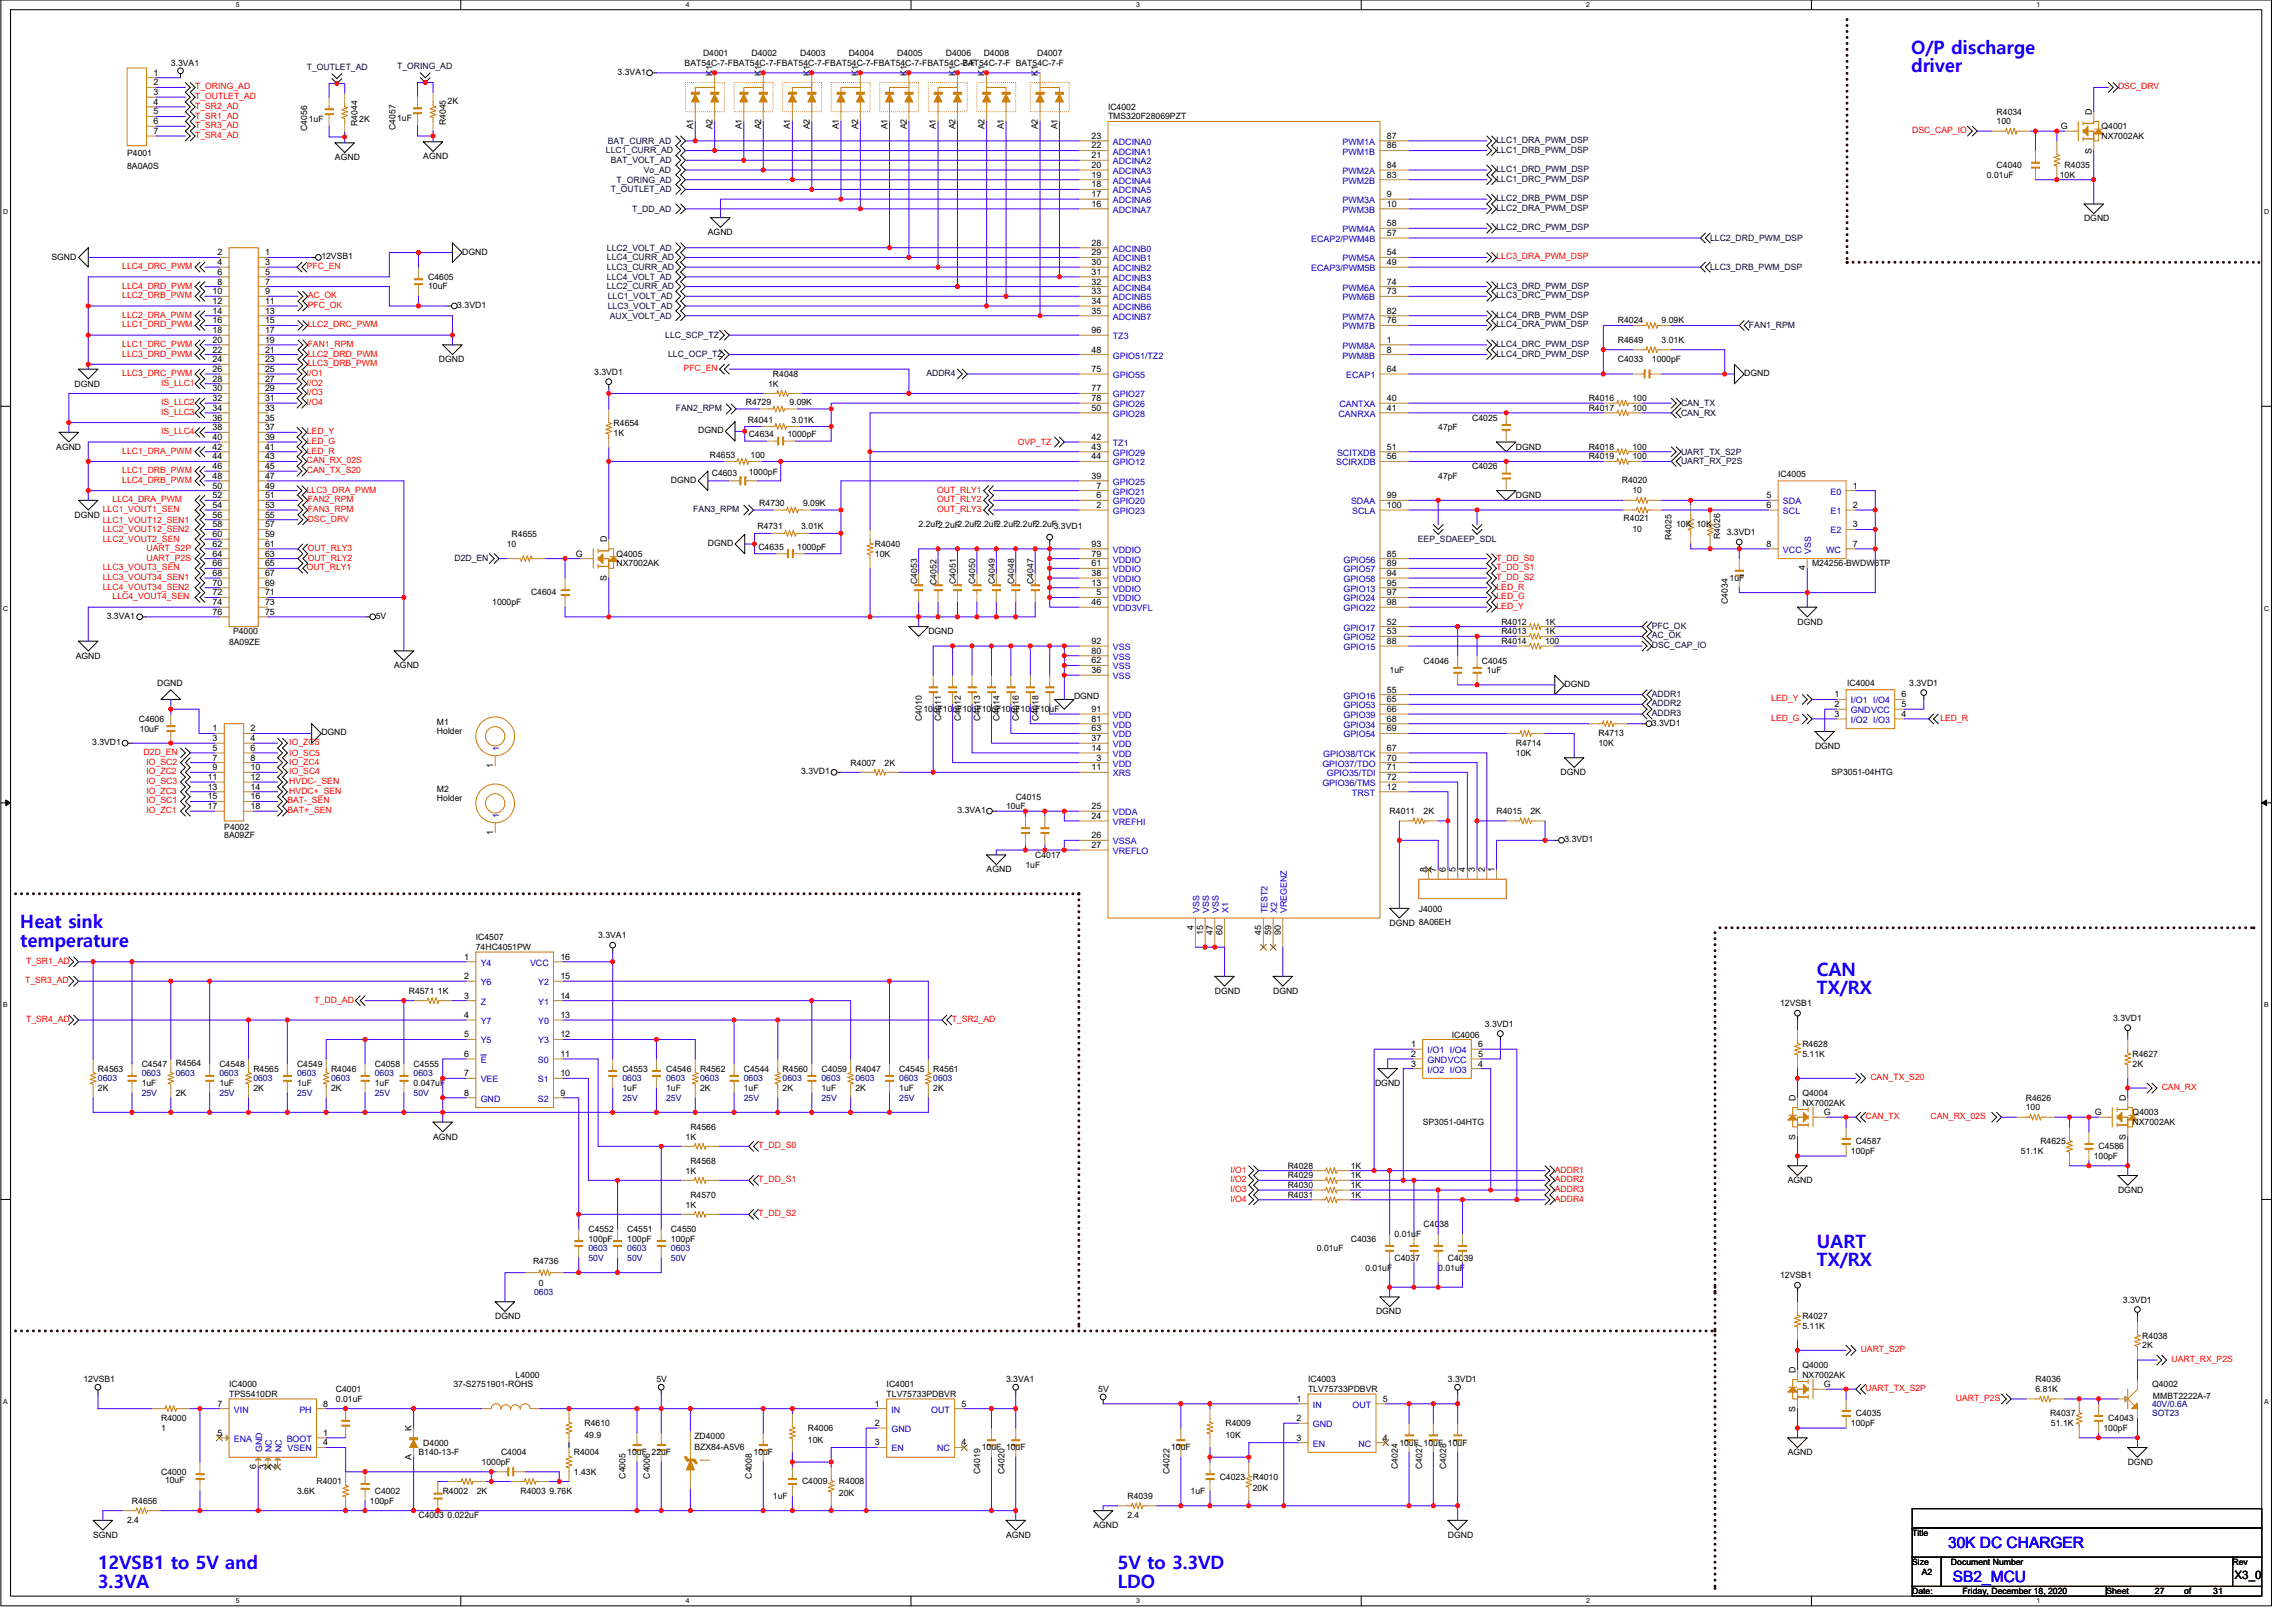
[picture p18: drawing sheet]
<svg xmlns="http://www.w3.org/2000/svg" width="420mm" height="297mm" viewBox="0 0 420 297" stroke-linecap="round" stroke-linejoin="round" font-family="sans-serif">
<defs><g id="words">
<g font-size="3.4" fill="#00f">
<text x="349.9" y="9.9">O/P discharge</text>
<text x="349.9" y="13.2">driver</text>
<text x="3.7" y="169.9">Heat sink</text>
<text x="3.7" y="173.2">temperature</text>
<text x="332.6" y="178.6">CAN</text>
<text x="332.6" y="182">TX/RX</text>
<text x="332.6" y="231.8">TX/RX</text>
<text x="332.6" y="228.4">UART</text>
<text x="17.9" y="287.2">1</text>
<text x="19.9" y="287.2">2VSB1 to 5V and</text>
<text x="204.6" y="287.2">5V to 3.3VD</text>
<text x="17.9" y="290.6">3.3VA</text>
<text x="204.6" y="290.6">LDO</text>
</g>
<g font-size="2.8" fill="#00f">
<text x="356.6" y="283.3">30K DC CHARGER</text>
<text x="357.5" y="289.5">SB2_MCU</text>
</g>
<text font-size="2.1" x="409.1" y="289.1">X3_0</text>
<g font-size="1.6">
<text x="128.7" y="10.3">D4001</text>
<text x="137.6" y="10.3">D4002</text>
<text x="146.5" y="10.3">D4003</text>
<text x="155.4" y="10.3">D4004</text>
<text x="164.3" y="10.3">D4005</text>
<text x="173.2" y="10.3">D4006</text>
<text x="180.1" y="10.3">D4008</text>
<text x="189.9" y="10.3">D4007</text>
<text x="28.1" y="13.8">1</text>
<text x="28.1" y="15.6">2</text>
<text x="28.1" y="17.4">3</text>
<text x="31.3" y="12.1">3.3VA1</text>
<text x="113.1" y="13.7">3.3VA1</text>
<text x="125.3" y="12.1">BAT54C-7-FBAT54C-7-FBAT54C-7-FBAT54C-7-FBAT54C-7-FBAT54C-7-F</text>
<text x="130.5" y="13.9" transform="rotate(-90 130.5 13.9)">K1</text>
<text x="139.4" y="13.9" transform="rotate(-90 139.4 13.9)">K1</text>
<text x="148.2" y="13.9" transform="rotate(-90 148.2 13.9)">K1</text>
<text x="157.1" y="13.9" transform="rotate(-90 157.1 13.9)">K1</text>
<text x="166" y="13.9" transform="rotate(-90 166 13.9)">K1</text>
<text x="174.9" y="13.9" transform="rotate(-90 174.9 13.9)">K1</text>
<text x="176.2" y="12.1">BAT54C-7-F BAT54C-7-F</text>
<text x="180.2" y="13.9" transform="rotate(-90 180.2 13.9)">K1</text>
<text x="190" y="13.9" transform="rotate(-90 190 13.9)">K1</text>
<text x="28.1" y="19.2">4</text>
<text x="28.1" y="21">5</text>
<text x="28.1" y="22.7">6</text>
<text x="56.5" y="22.4">1uF</text>
<text x="65.5" y="23.1" transform="rotate(-90 65.5 23.1)">R4044</text>
<text x="65.8" y="22.4">2K</text>
<text x="72.4" y="23.8" transform="rotate(-90 72.4 23.8)">C4057</text>
<text x="72.7" y="22.2">1uF</text>
<text x="81.6" y="22.9" transform="rotate(-90 81.6 22.9)">R4045</text>
<text x="81.9" y="19">2K</text>
<text x="126.9" y="23.7" transform="rotate(-90 126.9 23.7)">A1</text>
<text x="130.5" y="23.7" transform="rotate(-90 130.5 23.7)">A2</text>
<text x="135.8" y="23.7" transform="rotate(-90 135.8 23.7)">A1</text>
<text x="139.4" y="23.7" transform="rotate(-90 139.4 23.7)">A2</text>
<text x="144.7" y="23.7" transform="rotate(-90 144.7 23.7)">A1</text>
<text x="148.2" y="23.7" transform="rotate(-90 148.2 23.7)">A2</text>
<text x="153.6" y="23.7" transform="rotate(-90 153.6 23.7)">A1</text>
<text x="157.1" y="23.7" transform="rotate(-90 157.1 23.7)">A2</text>
<text x="162.5" y="23.7" transform="rotate(-90 162.5 23.7)">A1</text>
<text x="166" y="23.7" transform="rotate(-90 166 23.7)">A2</text>
<text x="171.4" y="23.7" transform="rotate(-90 171.4 23.7)">A1</text>
<text x="174.9" y="23.7" transform="rotate(-90 174.9 23.7)">A2</text>
<text x="180.2" y="23.7" transform="rotate(-90 180.2 23.7)">A2</text>
<text x="183.8" y="23.7" transform="rotate(-90 183.8 23.7)">A1</text>
<text x="190" y="23.7" transform="rotate(-90 190 23.7)">A2</text>
<text x="193.6" y="23.7" transform="rotate(-90 193.6 23.7)">A1</text>
<text x="202.8" y="20.1">IC4002</text>
<text x="202.8" y="21.9">TMS320F28069PZT</text>
<text x="365.5" y="21">R4034</text>
<text x="365.5" y="22.8">100</text>
<text x="377.3" y="23.6">G</text>
<text x="382.9" y="21" transform="rotate(-90 382.9 21)">D</text>
<text x="384.7" y="23.6">Q4001</text>
<text x="23.3" y="28.6">P4001</text>
<text x="28.1" y="24.5">7</text>
<text x="56.2" y="24" transform="rotate(-90 56.2 24)">C4056</text>
<text x="61.3" y="29.3">AGND</text>
<text x="77.5" y="29.1">AGND</text>
<text x="199.8" y="25.4">23</text>
<text x="199.8" y="29">21</text>
<text x="199.8" y="27.2">22</text>
<text x="253.9" y="27.2">86</text>
<text x="253.9" y="25.4">87</text>
<text x="382.9" y="28.1" transform="rotate(-90 382.9 28.1)">S</text>
<text x="384.7" y="25.4">NX7002AK</text>
<text x="23.3" y="30.9">8A0A0S</text>
<text x="199.8" y="32.5">19</text>
<text x="199.8" y="30.7">20</text>
<text x="199.8" y="34.3">18</text>
<text x="253.9" y="32.5">83</text>
<text x="253.9" y="30.7">84</text>
<text x="363.8" y="32.5">0.01uF</text>
<text x="365.5" y="30.8">C4040</text>
<text x="377.1" y="32.5">10K</text>
<text x="378" y="30.8">R4035</text>
<text x="199.8" y="36.1">17</text>
<text x="199.8" y="37.8">16</text>
<text x="253.9" y="36.1">9</text>
<text x="253.9" y="37.8">10</text>
<text x="253.9" y="41.4">58</text>
<text x="381.5" y="40.5">DGND</text>
<text x="9.4" y="47.6">SGND</text>
<text x="39.8" y="46.7">2</text>
<text x="48.5" y="46.7">1</text>
<text x="58.8" y="47.5">12VSB1</text>
<text x="84.6" y="46.6">DGND</text>
<text x="129.6" y="43">AGND</text>
<text x="199.8" y="45">28</text>
<text x="199.8" y="46.7">29</text>
<text x="253.9" y="46.7">54</text>
<text x="253.9" y="43.2">57</text>
<text x="38.9" y="53.8">10</text>
<text x="39.8" y="48.5">4</text>
<text x="39.8" y="50.3">6</text>
<text x="39.8" y="52.1">8</text>
<text x="48.5" y="48.5">3</text>
<text x="48.5" y="50.3">5</text>
<text x="48.5" y="52.1">7</text>
<text x="48.5" y="53.8">9</text>
<text x="78.4" y="51.2">C4605</text>
<text x="78.4" y="53">10uF</text>
<text x="199.8" y="48.5">30</text>
<text x="199.8" y="50.3">31</text>
<text x="199.8" y="52.1">32</text>
<text x="199.8" y="53.8">33</text>
<text x="253.9" y="52.1">74</text>
<text x="253.9" y="53.8">73</text>
<text x="253.9" y="48.5">49</text>
<text x="38.9" y="55.6">12</text>
<text x="38.9" y="57.4">14</text>
<text x="38.9" y="59.2">16</text>
<text x="48.5" y="55.6">11</text>
<text x="48.5" y="57.4">13</text>
<text x="48.5" y="59.2">15</text>
<text x="83.7" y="56.4">3.3VD1</text>
<text x="199.8" y="55.6">34</text>
<text x="199.8" y="57.4">35</text>
<text x="253.9" y="57.4">82</text>
<text x="253.9" y="59.2">76</text>
<text x="296.2" y="59.2">R4024</text>
<text x="304.2" y="59.2">9.09K</text>
<text x="38.9" y="61">18</text>
<text x="38.9" y="62.7">20</text>
<text x="38.9" y="64.5">22</text>
<text x="48.5" y="61">17</text>
<text x="48.5" y="62.7">19</text>
<text x="48.5" y="64.5">21</text>
<text x="199.8" y="64.5">48</text>
<text x="199.8" y="61">96</text>
<text x="253.9" y="64.5">8</text>
<text x="253.9" y="62.7">1</text>
<text x="296.2" y="62.8">R4649</text>
<text x="304.2" y="62.8">3.01K</text>
<text x="13.7" y="70.8">DGND</text>
<text x="38.9" y="68.1">26</text>
<text x="38.9" y="69.8">28</text>
<text x="38.9" y="66.3">24</text>
<text x="38.9" y="71.6">30</text>
<text x="48.5" y="66.3">23</text>
<text x="48.5" y="68.1">25</text>
<text x="48.5" y="69.8">27</text>
<text x="48.5" y="71.6">29</text>
<text x="80.3" y="66.3">DGND</text>
<text x="108.8" y="68.6">3.3VD1</text>
<text x="140.6" y="70.8">1K</text>
<text x="141.5" y="69">R4048</text>
<text x="199.8" y="68.1">75</text>
<text x="199.8" y="71.6">77</text>
<text x="253.9" y="68.1">64</text>
<text x="296.2" y="66.3">C4033</text>
<text x="302.4" y="66.3">1000pF</text>
<text x="319.3" y="68.8">DGND</text>
<text x="38.9" y="73.4">32</text>
<text x="38.9" y="75.2">34</text>
<text x="38.9" y="77">36</text>
<text x="48.5" y="73.4">31</text>
<text x="48.5" y="75.2">33</text>
<text x="48.5" y="77">35</text>
<text x="136.5" y="74.1">R4729</text>
<text x="136.9" y="77.3">R4041</text>
<text x="144.5" y="74.1">9.09K</text>
<text x="144.9" y="77.3">3.01K</text>
<text x="199.8" y="75.2">50</text>
<text x="199.8" y="73.4">78</text>
<text x="253.9" y="73.4">40</text>
<text x="253.9" y="75.2">41</text>
<text x="269.5" y="77">C4025</text>
<text x="290.9" y="75.2">R4017</text>
<text x="290.9" y="73.4">R4016</text>
<text x="298.9" y="75.2">100</text>
<text x="298.9" y="73.4">100</text>
<text x="10.3" y="82.3">AGND</text>
<text x="38.9" y="78.7">38</text>
<text x="38.9" y="80.5">40</text>
<text x="38.9" y="82.3">42</text>
<text x="48.5" y="78.7">37</text>
<text x="48.5" y="80.5">39</text>
<text x="48.5" y="82.3">41</text>
<text x="112.3" y="78">R4654</text>
<text x="112.3" y="79.8">1K</text>
<text x="127.8" y="79.3">DGND</text>
<text x="130" y="83.7">R4653</text>
<text x="137.1" y="80">C4634</text>
<text x="137.4" y="83.7">100</text>
<text x="144.2" y="80">1000pF</text>
<text x="199.8" y="80.5">42</text>
<text x="199.8" y="82.3">43</text>
<text x="253.9" y="82.3">51</text>
<text x="263.3" y="78.8">47pF</text>
<text x="277.5" y="82.3">DGND</text>
<text x="290.9" y="82.3">R4018</text>
<text x="298.9" y="82.3">100</text>
<text x="38.9" y="84.1">44</text>
<text x="38.9" y="85.9">46</text>
<text x="38.9" y="87.6">48</text>
<text x="38.9" y="89.4">50</text>
<text x="48.5" y="84.1">43</text>
<text x="48.5" y="85.9">45</text>
<text x="48.5" y="87.6">47</text>
<text x="48.5" y="89.4">49</text>
<text x="122.8" y="88.4">DGND</text>
<text x="130.3" y="87.1">C4603</text>
<text x="137.1" y="86.9">1000pF</text>
<text x="199.8" y="87.6">39</text>
<text x="199.8" y="84.1">44</text>
<text x="200.7" y="89.4">7</text>
<text x="253.9" y="84.1">56</text>
<text x="263.3" y="87.7">47pF</text>
<text x="269.5" y="85.9">C4026</text>
<text x="290.9" y="84.1">R4019</text>
<text x="296.9" y="88.4">R4020</text>
<text x="298.9" y="84.1">100</text>
<text x="325.5" y="87.3">IC4005</text>
<text x="339.2" y="89.4">1</text>
<text x="13.7" y="94.8">DGND</text>
<text x="38.9" y="91.2">52</text>
<text x="38.9" y="93">54</text>
<text x="38.9" y="94.7">56</text>
<text x="48.5" y="91.2">51</text>
<text x="48.5" y="93">53</text>
<text x="48.5" y="94.7">55</text>
<text x="139" y="92.6">R4730</text>
<text x="147" y="92.6">9.09K</text>
<text x="200.7" y="93">2</text>
<text x="200.7" y="91.2">6</text>
<text x="253.9" y="93">100</text>
<text x="253.9" y="91.2">99</text>
<text x="277.5" y="91.2">DGND</text>
<text x="297.3" y="95.3">R4021</text>
<text x="298.9" y="90.3">10</text>
<text x="323.4" y="93">6</text>
<text x="323.4" y="91.2">5</text>
<text x="339.2" y="93">2</text>
<text x="38.9" y="96.5">58</text>
<text x="38.9" y="98.3">60</text>
<text x="38.9" y="100.1">62</text>
<text x="38.9" y="101.9">64</text>
<text x="48.5" y="96.5">57</text>
<text x="48.5" y="98.3">59</text>
<text x="48.5" y="100.1">61</text>
<text x="48.5" y="101.9">63</text>
<text x="92.8" y="100.1">10</text>
<text x="93.7" y="98.3">R4655</text>
<text x="105.4" y="101.9">G</text>
<text x="111.1" y="99.2" transform="rotate(-90 111.1 99.2)">D</text>
<text x="112.9" y="101.9">Q4005</text>
<text x="129.6" y="99.9">DGND</text>
<text x="138.7" y="96.9">R4731</text>
<text x="138.8" y="100.6">C4635</text>
<text x="146" y="100.6">1000pF</text>
<text x="146.7" y="96.9">3.01K</text>
<text x="160.2" y="100.1">R4040</text>
<text x="160.2" y="101.9">10K</text>
<text x="168.2" y="96.5">2.2uF2.2uF2.2uF2.2uF2.2uF2.2uF2.2uF3.3VD1</text>
<text x="199.8" y="101.9">79</text>
<text x="199.8" y="100.1">93</text>
<text x="253.9" y="101.9">85</text>
<text x="298.9" y="97.4">10</text>
<text x="306" y="98.8" transform="rotate(-90 306 98.8)">R4025</text>
<text x="306.9" y="96.5">10K 10K</text>
<text x="314.9" y="98.7" transform="rotate(-90 314.9 98.7)">R4026</text>
<text x="316.1" y="98">3.3VD1</text>
<text x="323.4" y="100.1">8</text>
<text x="339.2" y="96.5">3</text>
<text x="339.2" y="100.1">7</text>
<text x="38.9" y="103.6">66</text>
<text x="38.9" y="105.4">68</text>
<text x="38.9" y="107.2">70</text>
<text x="48.5" y="103.6">65</text>
<text x="48.5" y="105.4">67</text>
<text x="48.5" y="107.2">69</text>
<text x="111.1" y="106.3" transform="rotate(-90 111.1 106.3)">S</text>
<text x="112.9" y="103.7">NX7002AK</text>
<text x="167.9" y="106.8" transform="rotate(-90 167.9 106.8)">C4053</text>
<text x="171.4" y="107" transform="rotate(-90 171.4 107)">C4052</text>
<text x="175" y="106.8" transform="rotate(-90 175 106.8)">C4051</text>
<text x="178.6" y="106.8" transform="rotate(-90 178.6 106.8)">C4050</text>
<text x="182.1" y="106.8" transform="rotate(-90 182.1 106.8)">C4049</text>
<text x="185.7" y="106.8" transform="rotate(-90 185.7 106.8)">C4048</text>
<text x="189.2" y="106.8" transform="rotate(-90 189.2 106.8)">C4047</text>
<text x="199.8" y="107.2">13</text>
<text x="199.8" y="105.4">38</text>
<text x="199.8" y="103.6">61</text>
<text x="253.9" y="103.6">89</text>
<text x="253.9" y="105.4">94</text>
<text x="253.9" y="107.2">95</text>
<text x="316.6" y="106.3">1uF</text>
<text x="330.5" y="104.4" transform="rotate(-90 330.5 104.4)">4</text>
<text x="331.8" y="103.7">M24256-BWDW6TP</text>
<text x="19.5" y="113.3">3.3VA1</text>
<text x="38.9" y="109">72</text>
<text x="38.9" y="110.7">74</text>
<text x="38.9" y="112.5">76</text>
<text x="48.5" y="109">71</text>
<text x="48.5" y="110.7">73</text>
<text x="48.5" y="112.5">75</text>
<text x="68.8" y="113.3">5V</text>
<text x="90.1" y="110.8">1000pF</text>
<text x="97.2" y="109">C4604</text>
<text x="199.8" y="110.7">46</text>
<text x="200.7" y="109">5</text>
<text x="253.9" y="109">97</text>
<text x="253.9" y="110.7">98</text>
<text x="316.3" y="110.6" transform="rotate(-90 316.3 110.6)">C4034</text>
<text x="41.9" y="118">8A09ZE</text>
<text x="42.7" y="116.1">P4000</text>
<text x="170" y="116.1">DGND</text>
<text x="199.8" y="119.6">80</text>
<text x="199.8" y="117.9">92</text>
<text x="253.9" y="114.3">52</text>
<text x="253.9" y="116.1">53</text>
<text x="253.9" y="117.9">88</text>
<text x="274.9" y="117.9">R4014</text>
<text x="274.9" y="114.3">R4012</text>
<text x="274.9" y="116.1">R4013</text>
<text x="282.9" y="117.9">100</text>
<text x="282.9" y="114.3">1K</text>
<text x="282.9" y="116.1">1K</text>
<text x="329.1" y="114.3">DGND</text>
<text x="13.9" y="120.5">AGND</text>
<text x="28.8" y="125.5">DGND</text>
<text x="72.2" y="122.3">AGND</text>
<text x="199.8" y="123.2">36</text>
<text x="199.8" y="121.4">62</text>
<text x="254.4" y="123.2">1uF</text>
<text x="260.6" y="121.4">C4046</text>
<text x="271.3" y="121.4">C4045</text>
<text x="272.2" y="123.2">1uF</text>
<text x="286.4" y="125.7">DGND</text>
<text x="338.1" y="125.5">IC4004</text>
<text x="349.5" y="125.5">3.3VD1</text>
<text x="168.8" y="131.9" transform="rotate(-90 168.8 131.9)">C4010</text>
<text x="169.1" y="130.3">10uF10uF10uF10uF10uF10uF10uF</text>
<text x="172.3" y="131.9" transform="rotate(-90 172.3 131.9)">C4011</text>
<text x="175.9" y="131.9" transform="rotate(-90 175.9 131.9)">C4012</text>
<text x="179.4" y="131.9" transform="rotate(-90 179.4 131.9)">C4013</text>
<text x="183" y="131.9" transform="rotate(-90 183 131.9)">C4014</text>
<text x="186.6" y="131.9" transform="rotate(-90 186.6 131.9)">C4016</text>
<text x="190.1" y="131.9" transform="rotate(-90 190.1 131.9)">C4018</text>
<text x="196.6" y="128">DGND</text>
<text x="199.8" y="130.3">91</text>
<text x="253.9" y="126.7">55</text>
<text x="253.9" y="128.5">65</text>
<text x="253.9" y="130.3">66</text>
<text x="335.8" y="129.4">2</text>
<text x="335.8" y="127.6">1</text>
<text x="335.8" y="131.2">3</text>
<text x="348.1" y="127.6">6</text>
<text x="348.1" y="129.4">5</text>
<text x="348.1" y="131.2">4</text>
<text x="16.9" y="136.4">3.3VD1</text>
<text x="25.4" y="132.1">C4606</text>
<text x="25.6" y="133.9">10uF</text>
<text x="38.9" y="133.9">1</text>
<text x="38.9" y="135.6">3</text>
<text x="38.9" y="137.4">5</text>
<text x="45.9" y="133.9">2</text>
<text x="45.9" y="135.6">4</text>
<text x="45.9" y="137.4">6</text>
<text x="58.8" y="134.6">DGND</text>
<text x="80" y="132.6">M1</text>
<text x="80" y="134.4">Holder</text>
<text x="199.8" y="137.4">14</text>
<text x="199.8" y="135.6">37</text>
<text x="199.8" y="133.9">63</text>
<text x="199.8" y="132.1">81</text>
<text x="253.9" y="137.4">67</text>
<text x="253.9" y="132.1">68</text>
<text x="253.9" y="133.9">69</text>
<text x="277.5" y="136.5">R4714</text>
<text x="292.6" y="134.8">R4713</text>
<text x="292.6" y="136.5">10K</text>
<text x="302.4" y="132.8">3.3VD1</text>
<text x="332.3" y="137.1">DGND</text>
<text x="38" y="142.7">11</text>
<text x="38.9" y="139.2">7</text>
<text x="38.9" y="141">9</text>
<text x="45.9" y="139.2">8</text>
<text x="45.9" y="141">10</text>
<text x="45.9" y="142.7">12</text>
<text x="90.3" y="140.5" transform="rotate(-90 90.3 140.5)">1</text>
<text x="146.7" y="141.7">3.3VD1</text>
<text x="155.7" y="140.1">R4007</text>
<text x="162" y="140.1">2K</text>
<text x="199.8" y="141">11</text>
<text x="200.7" y="139.2">3</text>
<text x="253.9" y="139.2">70</text>
<text x="253.9" y="142.7">72</text>
<text x="253.9" y="141">71</text>
<text x="277.5" y="138.3">10K</text>
<text x="285.7" y="141.9">DGND</text>
<text x="335.3" y="141.9">SP3051-04HTG</text>
<text x="38" y="144.5">13</text>
<text x="38" y="146.3">15</text>
<text x="38" y="148.1">17</text>
<text x="45.9" y="144.5">14</text>
<text x="45.9" y="146.3">16</text>
<text x="45.9" y="148.1">18</text>
<text x="80" y="144.9">M2</text>
<text x="80" y="146.7">Holder</text>
<text x="175.3" y="148.8">3.3VA1</text>
<text x="184.2" y="148.1">10uF</text>
<text x="186" y="146.3">C4015</text>
<text x="199.8" y="149.9">24</text>
<text x="199.8" y="148.1">25</text>
<text x="253.9" y="144.5">12</text>
<text x="254.4" y="149">R4011</text>
<text x="260.6" y="149">2K</text>
<text x="274" y="149">R4015</text>
<text x="280.2" y="149">2K</text>
<text x="41.1" y="151.8">P4002</text>
<text x="41.1" y="153.4">8A09ZF</text>
<text x="90.3" y="152.8" transform="rotate(-90 90.3 152.8)">1</text>
<text x="199.8" y="153.4">26</text>
<text x="199.8" y="155.2">27</text>
<text x="286.4" y="154.2">3.3VD1</text>
<text x="180.6" y="159.7">AGND</text>
<text x="187.7" y="158.8">1uF</text>
<text x="189.5" y="157">C4017</text>
<text x="261.1" y="159.7" transform="rotate(-90 261.1 159.7)">8</text>
<text x="262.9" y="159.7" transform="rotate(-90 262.9 159.7)">7</text>
<text x="264.7" y="159.7" transform="rotate(-90 264.7 159.7)">6</text>
<text x="266.5" y="159.7" transform="rotate(-90 266.5 159.7)">5</text>
<text x="268.3" y="159.7" transform="rotate(-90 268.3 159.7)">4</text>
<text x="270" y="159.7" transform="rotate(-90 270 159.7)">3</text>
<text x="271.8" y="159.7" transform="rotate(-90 271.8 159.7)">2</text>
<text x="273.6" y="159.7" transform="rotate(-90 273.6 159.7)">1</text>
<text x="259.7" y="166.9">J4000</text>
<text x="87.1" y="172.1">IC4507</text>
<text x="87.1" y="173.9">74HC4051PW</text>
<text x="109.5" y="171.7">3.3VA1</text>
<text x="218.5" y="170.2" transform="rotate(-90 218.5 170.2)">4</text>
<text x="220.2" y="171.1" transform="rotate(-90 220.2 171.1)">15</text>
<text x="222" y="171.1" transform="rotate(-90 222 171.1)">47</text>
<text x="223.8" y="171.1" transform="rotate(-90 223.8 171.1)">60</text>
<text x="230.9" y="171.1" transform="rotate(-90 230.9 171.1)">45</text>
<text x="232.7" y="171.1" transform="rotate(-90 232.7 171.1)">59</text>
<text x="234.5" y="171.1" transform="rotate(-90 234.5 171.1)">90</text>
<text x="254.4" y="169.4">DGND 8A06EH</text>
<text x="85" y="175.6">1</text>
<text x="85" y="179.2">2</text>
<text x="102.6" y="175.6">16</text>
<text x="102.6" y="179.2">15</text>
<text x="74.8" y="181.9">R4571 1K</text>
<text x="85" y="182.8">3</text>
<text x="102.6" y="182.8">14</text>
<text x="222.4" y="181.9">DGND</text>
<text x="233.1" y="181.9">DGND</text>
<text x="325.9" y="184.2">12VSB1</text>
<text x="85" y="186.3">4</text>
<text x="85" y="189.9">5</text>
<text x="102.6" y="189.9">12</text>
<text x="102.6" y="186.3">13</text>
<text x="258.3" y="191.6">1</text>
<text x="265.8" y="189.9">IC4006</text>
<text x="270.6" y="191.6">6</text>
<text x="271.8" y="187.9">3.3VD1</text>
<text x="330" y="191.7">R4628</text>
<text x="386.9" y="186.9">3.3VD1</text>
<text x="17.9" y="196.1">R4563</text>
<text x="25.9" y="195.2">C4547</text>
<text x="32.2" y="195.1">R4564</text>
<text x="40.2" y="195.2">C4548</text>
<text x="46.4" y="196.1">R4565</text>
<text x="54.4" y="195.2">C4549</text>
<text x="60.6" y="196.1">R4046</text>
<text x="68.6" y="195.2">C4058</text>
<text x="75.7" y="195.2">C4555</text>
<text x="85" y="197">7</text>
<text x="85" y="193.4">6</text>
<text x="102.6" y="197">10</text>
<text x="102.6" y="193.4">11</text>
<text x="114" y="196.1">C4553</text>
<text x="122" y="196.1">C4546</text>
<text x="128.2" y="196.1">R4562</text>
<text x="136.2" y="196.1">C4544</text>
<text x="143.3" y="196.1">R4560</text>
<text x="150.4" y="196.1">C4059</text>
<text x="156.6" y="196.1">R4047</text>
<text x="164.6" y="196.1">C4545</text>
<text x="170.8" y="196.1">R4561</text>
<text x="258.3" y="193.4">2</text>
<text x="258.3" y="195.2">3</text>
<text x="270.6" y="193.4">5</text>
<text x="270.6" y="195.2">4</text>
<text x="330" y="193.4">5.11K</text>
<text x="390.4" y="193.4">R4627</text>
<text x="390.4" y="195.2">2K</text>
<text x="17.9" y="199.7">2K</text>
<text x="25.9" y="198.8">1uF</text>
<text x="32.2" y="200.6">2K</text>
<text x="40.2" y="198.8">1uF</text>
<text x="46.4" y="199.7">2K</text>
<text x="54.4" y="198.8">1uF</text>
<text x="60.6" y="199.7">2K</text>
<text x="68.6" y="198.8">1uF</text>
<text x="75.7" y="198.8">0.047uF</text>
<text x="85" y="200.5">8</text>
<text x="102.6" y="200.5">9</text>
<text x="114" y="199.7">1uF</text>
<text x="122" y="199.7">1uF</text>
<text x="128.2" y="199.7">2K</text>
<text x="136.2" y="199.7">1uF</text>
<text x="143.3" y="199.7">2K</text>
<text x="150.4" y="199.7">1uF</text>
<text x="156.6" y="199.7">2K</text>
<text x="164.6" y="199.7">1uF</text>
<text x="170.8" y="199.7">2K</text>
<text x="251.7" y="198.8">DGND</text>
<text x="328.7" y="201.4" transform="rotate(-90 328.7 201.4)">D</text>
<text x="330" y="200.6">Q4004</text>
<text x="330" y="202.3">NX7002AK</text>
<text x="370.9" y="201.4">R4626</text>
<text x="370.9" y="203.2">100</text>
<text x="389.2" y="201.4" transform="rotate(-90 389.2 201.4)">D</text>
<text x="79.3" y="208.6">AGND</text>
<text x="125.5" y="208.6">1K</text>
<text x="126.4" y="206.8">R4566</text>
<text x="260.5" y="205.9">SP3051-04HTG</text>
<text x="328.7" y="208.6" transform="rotate(-90 328.7 208.6)">S</text>
<text x="333.9" y="204.1">G</text>
<text x="339.8" y="209.4">C4587</text>
<text x="373.5" y="209.4">R4625</text>
<text x="383.5" y="204.1">G</text>
<text x="389.2" y="208.6" transform="rotate(-90 389.2 208.6)">S</text>
<text x="390.4" y="204.1">Q4003</text>
<text x="390.4" y="205.9">NX7002AK</text>
<text x="125.5" y="214.8">1K</text>
<text x="126.4" y="213">R4568</text>
<text x="235.7" y="215.7">R4029</text>
<text x="235.7" y="213.9">R4028</text>
<text x="247.3" y="215.7">1K</text>
<text x="247.3" y="213.9">1K</text>
<text x="338.9" y="211.2">100pF</text>
<text x="370" y="211.2">51.1K</text>
<text x="383.3" y="212.1">100pF</text>
<text x="384.2" y="210.3">C4586</text>
<text x="125.5" y="221">1K</text>
<text x="126.4" y="219.2">R4570</text>
<text x="235.7" y="217.4">R4030</text>
<text x="235.7" y="219.2">R4031</text>
<text x="247.3" y="217.4">1K</text>
<text x="247.3" y="219.2">1K</text>
<text x="327.3" y="216.6">AGND</text>
<text x="387.8" y="218.3">DGND</text>
<text x="107.7" y="225.4">C4552</text>
<text x="107.7" y="227.2">100pF</text>
<text x="114.8" y="225.4">C4551</text>
<text x="114.8" y="227.2">100pF</text>
<text x="122.8" y="225.4">C4550</text>
<text x="122.8" y="227.2">100pF</text>
<text x="247.3" y="227.2">C4036</text>
<text x="255.3" y="226.3">0.01uF</text>
<text x="260.6" y="224.6">C4038</text>
<text x="97.6" y="231.3">R4736</text>
<text x="241.1" y="229">0.01uF</text>
<text x="250" y="232.6">0.01uF</text>
<text x="255.3" y="230.8">C4037</text>
<text x="263.3" y="232.6">0.01uF</text>
<text x="265.1" y="230.8">C4039</text>
<text x="325.9" y="234">12VSB1</text>
<text x="98.7" y="235.4">0</text>
<text x="388.7" y="238.4">3.3VD1</text>
<text x="90.7" y="241.4">DGND</text>
<text x="251.9" y="240.6">DGND</text>
<text x="330" y="241.4">R4027</text>
<text x="330" y="243.2">5.11K</text>
<text x="392.2" y="245">R4038</text>
<text x="328.7" y="251.2" transform="rotate(-90 328.7 251.2)">D</text>
<text x="330" y="250.3">Q4000</text>
<text x="392.2" y="246.8">2K</text>
<text x="15.3" y="253">12VSB1</text>
<text x="39.8" y="257.4">7</text>
<text x="41.9" y="253.9">IC4000</text>
<text x="41.9" y="255.7">TPS5410DR</text>
<text x="59.2" y="257.4">8</text>
<text x="61.5" y="254.8">C4001</text>
<text x="61.5" y="256.6">0.01uF</text>
<text x="83" y="253.9">37-S2751901-ROHS</text>
<text x="94.4" y="252.1">L4000</text>
<text x="120.2" y="253">5V</text>
<text x="160.2" y="257.4">1</text>
<text x="162.3" y="253.9">IC4001</text>
<text x="162.3" y="255.7">TLV75733PDBVR</text>
<text x="176" y="257.4">5</text>
<text x="184.2" y="253">3.3VA1</text>
<text x="201.1" y="254.8">5V</text>
<text x="237.3" y="256.5">1</text>
<text x="239.5" y="253">IC4003</text>
<text x="239.5" y="254.8">TLV75733PDBVR</text>
<text x="253.2" y="256.5">5</text>
<text x="265.1" y="253">3.3VD1</text>
<text x="330" y="252.1">NX7002AK</text>
<text x="333.9" y="253.9">G</text>
<text x="372.6" y="253">R4036</text>
<text x="372.6" y="254.8">6.81K</text>
<text x="394" y="253.9">Q4002</text>
<text x="394.2" y="256">MMBT2222A-7</text>
<text x="29.5" y="260.1">R4000</text>
<text x="29.5" y="261.9">1</text>
<text x="39.8" y="262.8">5</text>
<text x="59.2" y="262.8">1</text>
<text x="75.3" y="261.9" transform="rotate(-90 75.3 261.9)">K</text>
<text x="107" y="261">R4610</text>
<text x="107" y="263.1">49.9</text>
<text x="127.1" y="263.3">ZD4000</text>
<text x="147.9" y="261.9">R4006</text>
<text x="160.2" y="261">2</text>
<text x="224.4" y="261">R4009</text>
<text x="224.4" y="263.1">10K</text>
<text x="237.3" y="260.1">2</text>
<text x="237.3" y="263.7">3</text>
<text x="253.2" y="263.7">4</text>
<text x="328.7" y="258.4" transform="rotate(-90 328.7 258.4)">S</text>
<text x="338.9" y="261">100pF</text>
<text x="339.8" y="259.2">C4035</text>
<text x="375.3" y="259.2">R4037</text>
<text x="375.5" y="261">51.1K</text>
<text x="385.1" y="261.9">100pF</text>
<text x="386" y="260.1">C4043</text>
<text x="29.5" y="269.9">C4000</text>
<text x="46.9" y="268.9" transform="rotate(-90 46.9 268.9)">6</text>
<text x="48.7" y="268.9" transform="rotate(-90 48.7 268.9)">3</text>
<text x="50.4" y="268.9" transform="rotate(-90 50.4 268.9)">2</text>
<text x="59.2" y="264.5">4</text>
<text x="75.3" y="267.3" transform="rotate(-90 75.3 267.3)">A</text>
<text x="76.6" y="266.3">B140-13-F</text>
<text x="77.5" y="264.6">D4000</text>
<text x="88.2" y="268.1">1000pF</text>
<text x="91.7" y="266.3">C4004</text>
<text x="105.1" y="266.3">R4004</text>
<text x="105.1" y="269.9">1.43K</text>
<text x="114.8" y="266.3">10uF 22uF</text>
<text x="127.1" y="265.5">BZX84-A5V6</text>
<text x="138" y="266.3">10uF</text>
<text x="147.9" y="264">10K</text>
<text x="160.2" y="264.5">3</text>
<text x="176" y="264.5">4</text>
<text x="179.4" y="269.7" transform="rotate(-90 179.4 269.7)">C4019</text>
<text x="179.7" y="265.5">10uF 10uF</text>
<text x="183.9" y="269.7" transform="rotate(-90 183.9 269.7)">C4020</text>
<text x="214.1" y="269.7" transform="rotate(-90 214.1 269.7)">C4022</text>
<text x="214.4" y="265.5">10uF</text>
<text x="255.9" y="268.8" transform="rotate(-90 255.9 268.8)">C4024</text>
<text x="256.2" y="264.6">10uF 10uF 10uF</text>
<text x="260.3" y="268.8" transform="rotate(-90 260.3 268.8)">C4027</text>
<text x="264.8" y="268.8" transform="rotate(-90 264.8 268.8)">C4028</text>
<text x="327.3" y="266.3">AGND</text>
<text x="389.5" y="268.1">DGND</text>
<text x="24.2" y="275.2">R4656</text>
<text x="30.2" y="271.5">10uF</text>
<text x="54.4" y="273.5">3.6K</text>
<text x="57.9" y="271.7">R4001</text>
<text x="67.7" y="275.2">100pF</text>
<text x="68.6" y="273.5">C4002</text>
<text x="81.1" y="273.5">R4002</text>
<text x="87.3" y="273.5">2K</text>
<text x="95.3" y="273.5">R4003 9.76K</text>
<text x="114.5" y="270.6" transform="rotate(-90 114.5 270.6)">C4005</text>
<text x="119" y="270.6" transform="rotate(-90 119 270.6)">C4006</text>
<text x="137.7" y="270.6" transform="rotate(-90 137.7 270.6)">C4008</text>
<text x="141.5" y="274.3">1uF</text>
<text x="146.8" y="271.7">C4009</text>
<text x="153.6" y="271.7">R4008</text>
<text x="153.6" y="273.8">20K</text>
<text x="206.4" y="274.3">R4039</text>
<text x="218" y="273.5">1uF</text>
<text x="223.3" y="270.8">C4023</text>
<text x="229.4" y="270.8">R4010</text>
<text x="229.4" y="272.9">20K</text>
<text x="17" y="281.5">SGND</text>
<text x="23.3" y="278.8">2.4</text>
<text x="76.6" y="277.9">C4003 0.022uF</text>
<text x="184.2" y="281.5">AGND</text>
<text x="200.2" y="279.7">AGND</text>
<text x="206.4" y="277.9">2.4</text>
<text x="265.1" y="281.5">DGND</text>
<text x="350.1" y="281.1">Title</text>
<text x="350.1" y="286.4">Size</text>
<text x="357.2" y="286.4">Document Number</text>
<text x="408.7" y="286.4">Rev</text>
<text x="350.1" y="291.8">Date:</text>
<text x="351.8" y="288.2">A2</text>
<text x="359.3" y="291.8">Friday, December 18, 2020</text>
<text x="385.6" y="291.8">Sheet</text>
<text x="394.5" y="291.8">27</text>
<text x="399.8" y="291.8">of</text>
<text x="405.2" y="291.8">31</text>
</g>
<g font-size="1.6" fill="#f00">
<text x="35.7" y="16.4">T_ORING_AD</text>
<text x="387.8" y="16.4">DSC_DRV</text>
<text x="35.7" y="18.1">T_OUTLET_AD</text>
<text x="35.7" y="19.9">T_SR2_AD</text>
<text x="35.7" y="21.7">T_SR1_AD</text>
<text x="35.7" y="23.5">T_SR3_AD</text>
<text x="35.7" y="25.3">T_SR4_AD</text>
<text x="350.1" y="24.4">DSC_CAP_IO</text>
<text x="274" y="47.5">LLC3_DRA_PWM_DSP</text>
<text x="22.4" y="49.3">LLC4_DRC_PWM</text>
<text x="22.4" y="52.8">LLC4_DRD_PWM</text>
<text x="56.2" y="49.3">PFC_EN</text>
<text x="22.4" y="54.6">LLC2_DRB_PWM</text>
<text x="22.4" y="58.1">LLC2_DRA_PWM</text>
<text x="22.4" y="59.9">LLC1_DRD_PWM</text>
<text x="56.3" y="56.4">PFC_OK</text>
<text x="56.3" y="54.6">AC_OK</text>
<text x="56.3" y="59.9">LLC2_DRC_PWM</text>
<text x="22.4" y="63.5">LLC1_DRC_PWM</text>
<text x="22.4" y="65.3">LLC3_DRD_PWM</text>
<text x="56.3" y="63.5">FAN1_RPM</text>
<text x="56.3" y="65.3">LLC2_DRD_PWM</text>
<text x="22.4" y="68.8">LLC3_DRC_PWM</text>
<text x="29.5" y="70.6">IS_LLC1</text>
<text x="56.2" y="68.8">I/O1</text>
<text x="56.2" y="70.6">I/O2</text>
<text x="56.3" y="67">LLC3_DRB_PWM</text>
<text x="125.1" y="67.9">PFC_EN</text>
<text x="29.5" y="74.1">IS_LLC2</text>
<text x="29.5" y="75.9">IS_LLC3</text>
<text x="56.2" y="72.4">I/O3</text>
<text x="56.2" y="74.1">I/O4</text>
<text x="22.4" y="83">LLC1_DRA_PWM</text>
<text x="29.5" y="79.5">IS_LLC4</text>
<text x="56.2" y="79.5">LED_Y</text>
<text x="56.2" y="81.3">LED_G</text>
<text x="56.2" y="83">LED_R</text>
<text x="186.3" y="81.4">OVP_TZ</text>
<text x="22.4" y="88.4">LLC4_DRB_PWM</text>
<text x="22.4" y="86.6">LLC1_DRB_PWM</text>
<text x="56.2" y="86.6">CAN_TX_S20</text>
<text x="56.2" y="84.8">CAN_RX_02S</text>
<text x="18.8" y="93.7">LLC1_VOUT1_SEN</text>
<text x="18.8" y="95.7">LLC1_VOUT12_SEN1</text>
<text x="20.6" y="91.9">LLC4_DRA_PWM</text>
<text x="56.2" y="90.1">LLC3_DRA_PWM</text>
<text x="56.3" y="91.9">FAN2_RPM</text>
<text x="56.3" y="93.7">FAN3_RPM</text>
<text x="56.3" y="95.5">DSC_DRV</text>
<text x="171.6" y="90.1">OUT_RLY1</text>
<text x="171.6" y="93.7">OUT_RLY3</text>
<text x="171.6" y="91.9">OUT_RLY2</text>
<text x="18.8" y="97.4">LLC2_VOUT12_SEN2</text>
<text x="18.8" y="99.2">LLC2_VOUT2_SEN</text>
<text x="26.8" y="100.8">UART_S2P</text>
<text x="56.3" y="100.8">OUT_RLY3</text>
<text x="18.8" y="107.9">LLC4_VOUT34_SEN2</text>
<text x="18.8" y="104.4">LLC3_VOUT3_SEN</text>
<text x="18.8" y="106.2">LLC3_VOUT34_SEN1</text>
<text x="26.8" y="102.6">UART_P2S</text>
<text x="56.2" y="104.4">OUT_RLY1</text>
<text x="56.3" y="102.6">OUT_RLY2</text>
<text x="274" y="102.6">T_DD_S0</text>
<text x="274" y="104.4">T_DD_S1</text>
<text x="274" y="106.2">T_DD_S2</text>
<text x="274" y="107.9">LED_R</text>
<text x="20.6" y="109.7">LLC4_VOUT4_SEN</text>
<text x="274" y="109.7">LED_G</text>
<text x="274" y="111.5">LED_Y</text>
<text x="324.3" y="131.9">LED_G</text>
<text x="324.3" y="128.4">LED_Y</text>
<text x="355.2" y="131.9">LED_R</text>
<text x="53" y="136.4">IO_ZC5</text>
<text x="26.3" y="138.2">D2D_EN</text>
<text x="26.8" y="139.9">IO_SC2</text>
<text x="26.8" y="141.7">IO_ZC2</text>
<text x="26.8" y="143.5">IO_SC3</text>
<text x="53" y="138.3">IO_SC5</text>
<text x="53" y="139.9">IO_ZC4</text>
<text x="53" y="141.7">IO_SC4</text>
<text x="53" y="143.5">HVDC-_SEN</text>
<text x="26.8" y="145.3">IO_ZC3</text>
<text x="26.8" y="147">IO_SC1</text>
<text x="26.8" y="148.8">IO_ZC1</text>
<text x="52.6" y="147">BAT-_SEN</text>
<text x="52.6" y="148.8">BAT+_SEN</text>
<text x="53" y="145.3">HVDC+_SEN</text>
<text x="4.6" y="179.9">T_SR3_AD</text>
<text x="4.8" y="176.4">T_SR1_AD</text>
<text x="57.6" y="183.5">T_DD_AD</text>
<text x="4.8" y="187">T_SR4_AD</text>
<text x="174.2" y="187">T_SR2_AD</text>
<text x="342.4" y="197.7">CAN_TX_S20</text>
<text x="395.8" y="199.5">CAN_RX</text>
<text x="341.5" y="204.8">CAN_TX</text>
<text x="353.5" y="204.8">CAN_RX_02S</text>
<text x="138.8" y="210.2">T_DD_S0</text>
<text x="225.2" y="214.6">I/O1</text>
<text x="284.6" y="214.6">ADDR1</text>
<text x="138.8" y="216.4">T_DD_S1</text>
<text x="225.2" y="216.4">I/O2</text>
<text x="225.2" y="218.2">I/O3</text>
<text x="225.2" y="219.9">I/O4</text>
<text x="284.6" y="216.4">ADDR2</text>
<text x="284.6" y="218.2">ADDR3</text>
<text x="284.6" y="219.9">ADDR4</text>
<text x="138.8" y="222.6">T_DD_S2</text>
<text x="340.6" y="247.5">UART_S2P</text>
<text x="397.5" y="249.3">UART_RX_P2S</text>
<text x="341.5" y="254.6">UART_TX_S2P</text>
<text x="358.1" y="256.4">UART_P2S</text>
</g>
<g font-size="1.6" fill="#000040">
<text x="56.2" y="12.8">T_OUTLET_AD</text>
<text x="72.7" y="12.6">T_ORING_AD</text>
<text x="110.9" y="28.1">LLC1_CURR_AD</text>
<text x="111.3" y="26.3">BAT_CURR_AD</text>
<text x="111.8" y="29.9">BAT_VOLT_AD</text>
<text x="274" y="27.9">LLC1_DRB_PWM_DSP</text>
<text x="274" y="26.1">LLC1_DRA_PWM_DSP</text>
<text x="111.8" y="35.2">T_OUTLET_AD</text>
<text x="112.9" y="33.4">T_ORING_AD</text>
<text x="117.9" y="31.6">Vo_AD</text>
<text x="274" y="31.5">LLC1_DRD_PWM_DSP</text>
<text x="274" y="33.3">LLC1_DRC_PWM_DSP</text>
<text x="115.7" y="38.8">T_DD_AD</text>
<text x="274" y="36.8">LLC2_DRB_PWM_DSP</text>
<text x="274" y="38.6">LLC2_DRA_PWM_DSP</text>
<text x="111.1" y="47.6">LLC4_CURR_AD</text>
<text x="111.1" y="45.9">LLC2_VOLT_AD</text>
<text x="274" y="42.1">LLC2_DRC_PWM_DSP</text>
<text x="313.1" y="44.1">LLC2_DRD_PWM_DSP</text>
<text x="111.1" y="49.4">LLC3_CURR_AD</text>
<text x="111.1" y="53">LLC2_CURR_AD</text>
<text x="111.1" y="51.2">LLC4_VOLT_AD</text>
<text x="274" y="52.8">LLC3_DRD_PWM_DSP</text>
<text x="313.1" y="49.4">LLC3_DRB_PWM_DSP</text>
<text x="111.3" y="54.8">LLC1_VOLT_AD</text>
<text x="111.3" y="56.5">LLC3_VOLT_AD</text>
<text x="111.6" y="58.3">AUX_VOLT_AD</text>
<text x="274" y="54.6">LLC3_DRC_PWM_DSP</text>
<text x="274" y="59.9">LLC4_DRA_PWM_DSP</text>
<text x="274" y="58.1">LLC4_DRB_PWM_DSP</text>
<text x="121.8" y="61.9">LLC_SCP_TZ</text>
<text x="122.3" y="65.4">LLC_OCP_TZ</text>
<text x="274" y="63.5">LLC4_DRC_PWM_DSP</text>
<text x="274" y="65.3">LLC4_DRD_PWM_DSP</text>
<text x="320.2" y="60.1">FAN1_RPM</text>
<text x="169.6" y="68.8">ADDR4</text>
<text x="123.7" y="75.2">FAN2_RPM</text>
<text x="307.8" y="76.1">CAN_RX</text>
<text x="307.8" y="74.3">CAN_TX</text>
<text x="307.8" y="83.2">UART_TX_S2P</text>
<text x="307.8" y="85">UART_RX_P2S</text>
<text x="126.9" y="93.7">FAN3_RPM</text>
<text x="259.6" y="99.2">EEP_SDAEEP_SDL</text>
<text x="83.2" y="102.8">D2D_EN</text>
<text x="302.4" y="115">PFC_OK</text>
<text x="302.4" y="116.8">AC_OK</text>
<text x="302.4" y="118.6">DSC_CAP_IO</text>
<text x="302.4" y="127.5">ADDR1</text>
<text x="302.4" y="129.3">ADDR2</text>
<text x="302.4" y="131">ADDR3</text>
</g>
<g font-size="1.6" fill="#00c">
<text x="203.7" y="26.5">ADCINA0</text>
<text x="203.7" y="28.3">ADCINA1</text>
<text x="245.8" y="28.3">PWM1B</text>
<text x="245.8" y="26.5">PWM1A</text>
<text x="203.7" y="30.1">ADCINA2</text>
<text x="203.7" y="33.6">ADCINA4</text>
<text x="203.7" y="31.8">ADCINA3</text>
<text x="203.7" y="35.4">ADCINA5</text>
<text x="245.8" y="33.6">PWM2B</text>
<text x="245.8" y="31.8">PWM2A</text>
<text x="203.7" y="37.2">ADCINA6</text>
<text x="203.7" y="38.9">ADCINA7</text>
<text x="245.8" y="37.2">PWM3A</text>
<text x="245.8" y="38.9">PWM3B</text>
<text x="203.7" y="46.1">ADCINB0</text>
<text x="203.7" y="47.8">ADCINB1</text>
<text x="240" y="44.3">ECAP2/PWM4B</text>
<text x="245.8" y="47.8">PWM5A</text>
<text x="245.8" y="42.5">PWM4A</text>
<text x="203.7" y="49.6">ADCINB2</text>
<text x="203.7" y="51.4">ADCINB3</text>
<text x="203.7" y="53.2">ADCINB4</text>
<text x="240" y="49.6">ECAP3/PWM5B</text>
<text x="245.8" y="53.2">PWM6A</text>
<text x="203.7" y="54.9">ADCINB5</text>
<text x="203.7" y="56.7">ADCINB6</text>
<text x="203.7" y="58.5">ADCINB7</text>
<text x="245.8" y="54.9">PWM6B</text>
<text x="245.8" y="58.5">PWM7A</text>
<text x="203.7" y="65.6">GPIO51/TZ2</text>
<text x="203.7" y="62.1">TZ3</text>
<text x="245.8" y="60.3">PWM7B</text>
<text x="245.8" y="65.6">PWM8B</text>
<text x="245.8" y="63.8">PWM8A</text>
<text x="203.7" y="69.2">GPIO55</text>
<text x="246.5" y="69.2">ECAP1</text>
<text x="203.7" y="76.3">GPIO28</text>
<text x="203.7" y="72.7">GPIO27</text>
<text x="203.7" y="74.5">GPIO26</text>
<text x="245.1" y="76.3">CANRXA</text>
<text x="245.2" y="74.5">CANTXA</text>
<text x="203.7" y="81.6">TZ1</text>
<text x="203.7" y="83.4">GPIO29</text>
<text x="244.8" y="83.4">SCITXDB</text>
<text x="203.7" y="88.7">GPIO25</text>
<text x="203.7" y="85.2">GPIO12</text>
<text x="244.6" y="85.2">SCIRXDB</text>
<text x="203.7" y="94.1">GPIO23</text>
<text x="203.7" y="92.3">GPIO20</text>
<text x="203.7" y="90.5">GPIO21</text>
<text x="247.3" y="92.3">SDAA</text>
<text x="247.5" y="94.1">SCLA</text>
<text x="326.4" y="94.1">SCL</text>
<text x="326.4" y="92.3">SDA</text>
<text x="335.1" y="90.5">E0</text>
<text x="335.1" y="94.1">E1</text>
<text x="203.7" y="101.2">VDDIO</text>
<text x="326.4" y="101.2">VCC</text>
<text x="331.6" y="101.3" transform="rotate(-90 331.6 101.3)">VSS</text>
<text x="334.3" y="101.2">WC</text>
<text x="335.1" y="97.6">E2</text>
<text x="203.7" y="106.5">VDDIO</text>
<text x="203.7" y="104.7">VDDIO</text>
<text x="203.7" y="103">VDDIO</text>
<text x="245.9" y="103">GPIO56</text>
<text x="245.9" y="104.7">GPIO57</text>
<text x="245.9" y="106.5">GPIO58</text>
<text x="203.7" y="110.1">VDDIO</text>
<text x="203.7" y="108.3">VDDIO</text>
<text x="203.7" y="111.8">VDD3VFL</text>
<text x="245.9" y="108.3">GPIO13</text>
<text x="245.9" y="110.1">GPIO24</text>
<text x="245.9" y="111.8">GPIO22</text>
<text x="203.7" y="119">VSS</text>
<text x="245.9" y="115.4">GPIO17</text>
<text x="245.9" y="117.2">GPIO52</text>
<text x="245.9" y="119">GPIO15</text>
<text x="203.7" y="124.3">VSS</text>
<text x="203.7" y="122.5">VSS</text>
<text x="203.7" y="120.7">VSS</text>
<text x="203.7" y="131.4">VDD</text>
<text x="245.9" y="127.8">GPIO16</text>
<text x="245.9" y="129.6">GPIO53</text>
<text x="245.9" y="131.4">GPIO39</text>
<text x="338.9" y="130.5">GNDVCC</text>
<text x="338.9" y="128.7">I/O1 I/O4</text>
<text x="91.4" y="137.4" transform="rotate(-90 91.4 137.4)">1</text>
<text x="203.7" y="136.7">VDD</text>
<text x="203.7" y="135">VDD</text>
<text x="203.7" y="133.2">VDD</text>
<text x="245.9" y="133.2">GPIO34</text>
<text x="245.9" y="135">GPIO54</text>
<text x="338.9" y="132.3">I/O2 I/O3</text>
<text x="203.7" y="140.3">VDD</text>
<text x="203.7" y="142.1">XRS</text>
<text x="203.7" y="138.5">VDD</text>
<text x="242.1" y="140.3">GPIO37/TDO</text>
<text x="242.1" y="143.8">GPIO36/TMS</text>
<text x="242.3" y="138.5">GPIO38/TCK</text>
<text x="242.9" y="142.1">GPIO35/TDI</text>
<text x="91.4" y="149.7" transform="rotate(-90 91.4 149.7)">1</text>
<text x="203.7" y="149.2">VDDA</text>
<text x="247.5" y="145.6">TRST</text>
<text x="203.7" y="151">VREFHI</text>
<text x="203.7" y="154.5">VSSA</text>
<text x="203.7" y="156.3">VREFLO</text>
<text x="219.6" y="167.1" transform="rotate(-90 219.6 167.1)">VSS</text>
<text x="221.4" y="167.1" transform="rotate(-90 221.4 167.1)">VSS</text>
<text x="223.1" y="167.1" transform="rotate(-90 223.1 167.1)">VSS</text>
<text x="224.9" y="167.1" transform="rotate(-90 224.9 167.1)">X1</text>
<text x="232" y="167.1" transform="rotate(-90 232 167.1)">TEST2</text>
<text x="233.8" y="167.1" transform="rotate(-90 233.8 167.1)">X2</text>
<text x="235.6" y="167.1" transform="rotate(-90 235.6 167.1)">VREGENZ</text>
<text x="88" y="176.7">Y4</text>
<text x="97" y="176.7">VCC</text>
<text x="88" y="183.9">Z</text>
<text x="88" y="180.3">Y6</text>
<text x="98.5" y="183.9">Y1</text>
<text x="98.5" y="180.3">Y2</text>
<text x="88" y="187.4">Y7</text>
<text x="88" y="191">Y5</text>
<text x="98.5" y="191">Y3</text>
<text x="98.5" y="187.4">Y0</text>
<text x="88" y="194.5">E</text>
<text x="98.5" y="194.5">S0</text>
<text x="261.4" y="194.5">GNDVCC</text>
<text x="261.4" y="192.7">I/O1 I/O4</text>
<text x="261.4" y="196.3">I/O2 I/O3</text>
<text x="88" y="198.1">VEE</text>
<text x="88" y="201.6">GND</text>
<text x="98.5" y="201.6">S2</text>
<text x="98.5" y="198.1">S1</text>
<text x="240.4" y="257.6">IN</text>
<text x="247.6" y="257.6">OUT</text>
<text x="42.8" y="263.9">ENA</text>
<text x="42.8" y="258.5">VIN</text>
<text x="52.5" y="263.9">BOOT</text>
<text x="54.8" y="258.5">PH</text>
<text x="163.2" y="262.1">GND</text>
<text x="163.2" y="258.5">IN</text>
<text x="170.5" y="258.5">OUT</text>
<text x="240.4" y="261.2">GND</text>
<text x="48" y="265.8" transform="rotate(-90 48 265.8)">GND</text>
<text x="49.8" y="265.8" transform="rotate(-90 49.8 265.8)">NC</text>
<text x="51.6" y="265.8" transform="rotate(-90 51.6 265.8)">NC</text>
<text x="52.7" y="265.6">VSEN</text>
<text x="163.2" y="265.6">EN</text>
<text x="171.5" y="265.6">NC</text>
<text x="240.4" y="264.8">EN</text>
<text x="248.7" y="264.8">NC</text>
</g>
<g font-size="1.6" fill="#000080">
<text x="17.9" y="197.9">0603</text>
<text x="25.9" y="197">0603</text>
<text x="32.2" y="197">0603</text>
<text x="40.2" y="197">0603</text>
<text x="46.4" y="197.9">0603</text>
<text x="54.4" y="197">0603</text>
<text x="60.6" y="197.9">0603</text>
<text x="68.6" y="197">0603</text>
<text x="75.7" y="197">0603</text>
<text x="114" y="197.9">0603</text>
<text x="122" y="197.9">0603</text>
<text x="128.2" y="197.9">0603</text>
<text x="136.2" y="197.9">0603</text>
<text x="143.3" y="197.9">0603</text>
<text x="150.4" y="197.9">0603</text>
<text x="156.6" y="197.9">0603</text>
<text x="164.6" y="197.9">0603</text>
<text x="170.8" y="197.9">0603</text>
<text x="25.9" y="200.6">25V</text>
<text x="40.2" y="200.6">25V</text>
<text x="54.4" y="200.6">25V</text>
<text x="68.6" y="200.6">25V</text>
<text x="75.7" y="200.6">50V</text>
<text x="114" y="201.4">25V</text>
<text x="122" y="201.4">25V</text>
<text x="136.2" y="201.4">25V</text>
<text x="150.4" y="201.4">25V</text>
<text x="164.6" y="201.4">25V</text>
<text x="107.7" y="229">0603</text>
<text x="107.7" y="230.8">50V</text>
<text x="114.8" y="229">0603</text>
<text x="114.8" y="230.8">50V</text>
<text x="122.8" y="229">0603</text>
<text x="122.8" y="230.8">50V</text>
<text x="97.8" y="237">0603</text>
<text x="394" y="257.5">40V/0.6A</text>
<text x="394" y="259.2">SOT23</text>
</g>
<g font-size="1.3">
<text x="43.1" y="1.3">5</text>
<text x="125.6" y="1.3">4</text>
<text x="208" y="1.3">3</text>
<text x="290.4" y="1.3">2</text>
<text x="372.8" y="1.3">1</text>
<text x=".6" y="39.2">D</text>
<text x="414.5" y="39.2">D</text>
<text x=".6" y="111.8">C</text>
<text x="414.5" y="111.8">C</text>
<text x=".6" y="184.4">B</text>
<text x="414.5" y="184.4">B</text>
<text x=".6" y="256.9">A</text>
<text x="414.5" y="256.9">A</text>
<text x="43.1" y="293.5">5</text>
<text x="125.6" y="293.5">4</text>
<text x="208" y="293.5">3</text>
<text x="290.4" y="293.5">2</text>
<text x="372.8" y="293.5">1</text>
</g>
</g></defs>
<path d="M.2 0h415.7v293.9h-415.7zM1.9 1.8h412.2v290.3h-412.2z" fill="none" stroke="#000" stroke-width=".18"/>
<g fill="#fff">
<path d="M43.1 .2h.7v1.4h-.7z"/>
<path d="M43.1 292.3h.7v1.4h-.7z"/>
</g>
<path d="M84.4 0v1.8M84.4 292.1v1.8" fill="none" stroke="#000" stroke-width=".18"/>
<g fill="#fff">
<path d="M125.6 .2h.7v1.4h-.7z"/>
<path d="M125.6 292.3h.7v1.4h-.7z"/>
</g>
<path d="M166.8 0v1.8M166.8 292.1v1.8" fill="none" stroke="#000" stroke-width=".18"/>
<g fill="#fff">
<path d="M208 .2h.7v1.4h-.7z"/>
<path d="M208 292.3h.7v1.4h-.7z"/>
</g>
<path d="M249.2 0v1.8M249.2 292.1v1.8" fill="none" stroke="#000" stroke-width=".18"/>
<g fill="#fff">
<path d="M290.4 .2h.7v1.4h-.7z"/>
<path d="M290.4 292.3h.7v1.4h-.7z"/>
</g>
<path d="M331.6 0v1.8M331.6 292.1v1.8" fill="none" stroke="#000" stroke-width=".18"/>
<g fill="#fff">
<path d="M372.8 .2h.7v1.4h-.7z"/>
<path d="M372.8 292.3h.7v1.4h-.7z"/>
<path d="M.6 38.1h.9v1.4h-.9z"/>
<path d="M414.5 38.1h.9v1.4h-.9z"/>
<path d="M.6 110.6h.9v1.5h-.9z"/>
<path d="M414.5 110.6h.9v1.5h-.9z"/>
</g>
<path d="M.2 74.4h1.7M414.1 74.4h1.8" fill="none" stroke="#000" stroke-width=".18"/>
<g fill="#fff">
<path d="M.6 183.2h.8v1.4h-.8z"/>
<path d="M414.5 183.2h.9v1.4h-.9z"/>
</g>
<path d="M.2 146.9h1.7M414.1 146.9h1.8" fill="none" stroke="#000" stroke-width=".18"/>
<path d="M1 146.4l.9 .5-.9 .5zM414.1 146.9l.9-.5v1z" fill="#000" stroke="#000" stroke-width=".18"/>
<g fill="#fff">
<path d="M.6 255.8h.8v1.4h-.8z"/>
<path d="M414.5 255.8h.9v1.4h-.9z"/>
</g>
<g fill="none" stroke="#000" stroke-width=".18">
<path d="M33.1 13.5v.7M33.9 15.1l.9 .9-.9 .9 .9 .9-.9 .9 .9 .9-.9 .8 .9 .9-.9 .9 .9 .9-.9 .9 .9 .9-.9 .9M34.8 15.1l.9 .9-.9 .9 .9 .9-.9 .9 .9 .9-.9 .8 .9 .9-.9 .9 .9 .9-.9 .9 .9 .9-.9 .9M60.8 14.4l.9 .9 .9-.9M60.8 13.5l.9 .9 .9-.9M77 14.2l.9 .9 .8-.9M77 13.3l.9 .9 .8-.9M119.5 13.3h.7M386 15.1l.9 .9-.9 .9M386.9 15.1l.9 .9-.9 .9M61.3 26.1h3.6l-1.8 1.8zM77.5 26h3.6l-1.8 1.7z"/>
<path d="M123.7 24.9l.9 .9-.9 .9 .9 .9-.9 .8 .9 .9-.9 .9 .9 .9-.9 .9 .9 .9-.9 .9 .9 .9-.9 .9M123.7 37.3l.9 .9-.9 .9M124.6 24.9l.9 .9-.9 .9 .9 .9-.9 .8 .9 .9-.9 .9 .9 .9-.9 .9 .9 .9-.9 .9 .9 .9-.9 .9M124.6 37.3l.9 .9-.9 .9M130.1 39.8h3.6l-1.8 1.8zM272.2 35.6l.9 .8-.9 .9 .9 .9-.9 .9M272.2 30.2l.9 .9-.9 .9 .9 .9-.9 .9M272.2 24.9l.9 .9-.9 .9 .9 .9-.9 .8M273.1 35.6l.9 .8-.9 .9 .9 .9-.9 .9M273.1 30.2l.9 .9-.9 .9 .9 .9-.9 .9M273.1 24.9l.9 .9-.9 .9 .9 .9-.9 .8M360.2 23.1l.9 .9-.9 .9"/>
<path d="M361.1 23.1l.9 .9-.9 .9M381.5 37.3h3.6l-1.8 1.8zM16.2 45.3v3.6l-1.8-1.8zM36.6 48l-.9 .9 .9 .9M36.6 51.6l-.9 .9 .9 .8-.9 .9 .9 .9M36.6 56.9l-.9 .9 .9 .9-.9 .9 .9 .9M37.5 48l-.9 .9 .9 .9M37.5 51.6l-.9 .9 .9 .8-.9 .9 .9 .9M37.5 56.9l-.9 .9 .9 .9-.9 .9 .9 .9M54.6 53.3l.8 .9-.8 .9 .8 .9-.8 .9M54.6 58.7l.8 .9-.8 .9M55.3 48l-.9 .9 .9 .9"/>
<path d="M55.4 53.3l.9 .9-.9 .9 .9 .9-.9 .9M55.4 58.7l.9 .9-.9 .9M56.2 48l-.9 .9 .9 .9M57.1 47.1h.7M81.9 56h.8M82.8 44.5l1.8 1.7-1.8 1.8zM123.7 44.5l.9 .8-.9 .9 .9 .9-.9 .9 .9 .9-.9 .9 .9 .9-.9 .9 .9 .9-.9 .8 .9 .9-.9 .9 .9 .9-.9 .9 .9 .9-.9 .9M124.6 44.5l.9 .8-.9 .9 .9 .9-.9 .9 .9 .9-.9 .9 .9 .9-.9 .9 .9 .9-.9 .8 .9 .9-.9 .9 .9 .9-.9 .9 .9 .9-.9 .9M272.2 40.9l.9 .9-.9 .9M272.2 51.6l.9 .9-.9 .8 .9 .9-.9 .9M272.2 56.9l.9 .9-.9 .9 .9 .9-.9 .9M272.2 46.2l.9 .9-.9 .9"/>
<path d="M273.1 40.9l.9 .9-.9 .9M273.1 51.6l.9 .9-.9 .8 .9 .9-.9 .9M273.1 56.9l.9 .9-.9 .9 .9 .9-.9 .9M273.1 46.2l.9 .9-.9 .9M312.2 42.7l-.9 .9 .9 .9M312.2 48l-.9 .9 .9 .9M313.1 42.7l-.9 .9 .9 .9M313.1 48l-.9 .9 .9 .9M319.3 58.7l-.9 .9 .9 .9M320.2 58.7l-.9 .9 .9 .9M10.8 79.1h3.6l-1.8 1.8zM14.4 67.6h3.5l-1.7 1.7z"/>
<path d="M36.6 78.2l-.9 .9 .9 .9M36.6 62.2l-.9 .9 .9 .9-.9 .9 .9 .9M36.6 67.6l-.9 .9 .9 .8-.9 .9 .9 .9M36.6 72.9l-.9 .9 .9 .9-.9 .9 .9 .9M37.5 78.2l-.9 .9 .9 .9M37.5 62.2l-.9 .9 .9 .9-.9 .9 .9 .9M37.5 67.6l-.9 .9 .9 .8-.9 .9 .9 .9M37.5 72.9l-.9 .9 .9 .9-.9 .9 .9 .9M54.4 78.2l.9 .9-.9 .9 .9 .9-.9 .9 .9 .9-.9 .9 .9 .9-.9 .8 .9 .9-.9 .9M54.4 67.6l.9 .9-.9 .8 .9 .9-.9 .9 .9 .9-.9 .9 .9 .9-.9 .9M54.6 62.2l.8 .9-.8 .9 .8 .9-.8 .9 .8 .9-.8 .9M55.3 78.2l.9 .9-.9 .9 .9 .9-.9 .9 .9 .9-.9 .9 .9 .9-.9 .8 .9 .9-.9 .9"/>
<path d="M55.3 67.6l.9 .9-.9 .8 .9 .9-.9 .9 .9 .9-.9 .9 .9 .9-.9 .9M55.4 62.2l.9 .9-.9 .9 .9 .9-.9 .9 .9 .9-.9 .9M81.1 63.1h3.5l-1.8 1.8zM111.5 70.4v.7M131.7 60.5l.9 .8-.9 .9M131.7 64l.9 .9-.9 .9M132.6 66.7l-.9 .9 .9 .9M132.6 60.5l.9 .8-.9 .9M132.6 64l.9 .9-.9 .9M133 74l.9 .8-.9 .9M133.5 66.7l-.9 .9 .9 .9M133.9 74l.9 .8-.9 .9"/>
<path d="M134.6 77.2v3.5l-1.8-1.7zM175.3 67.6l.9 .9-.9 .8M176.2 67.6l.9 .9-.9 .8M272.2 62.2l.9 .9-.9 .9 .9 .9-.9 .9M273.1 62.2l.9 .9-.9 .9 .9 .9-.9 .9M306 72.9l.9 .9-.9 .9M306.9 72.9l.9 .9-1.8 1.8 .9 .9M307.8 74.7l-.9 .9 .9 .9M317.5 66.7l1.8 1.8-1.8 1.7zM14.4 91.6h3.5l-1.7 1.7zM36.6 85.3l-.9 .9 .9 .9-.9 .9 .9 .9M36.6 90.7l-.9 .9 .9 .9-.9 .8 .9 .9-.9 .9 .9 .9-.9 .9 .9 .9-.9 .9 .9 .9-.9 .9 .9 .8-.9 .9 .9 .9-.9 .9 .9 .9-.9 .9 .9 .9-.9 .9 .9 .9-.9 .8 .9 .9"/>
<path d="M36.6 81.8l-.9 .9 .9 .9M37.5 85.3l-.9 .9 .9 .9-.9 .9 .9 .9M37.5 90.7l-.9 .9 .9 .9-.9 .8 .9 .9-.9 .9 .9 .9-.9 .9 .9 .9-.9 .9 .9 .9-.9 .9 .9 .8-.9 .9 .9 .9-.9 .9 .9 .9-.9 .9 .9 .9-.9 .9 .9 .9-.9 .8 .9 .9M37.5 81.8l-.9 .9 .9 .9M54.4 88.9l.9 .9-.9 .9M54.6 90.7l.8 .9-.8 .9 .8 .8-.8 .9 .8 .9-.8 .9M55.3 88.9l.9 .9-.9 .9M55.4 99.6l-.8 .9 .8 .8-.8 .9 .8 .9-.8 .9 .8 .9M55.4 90.7l.9 .9-.9 .9 .9 .8-.9 .9 .9 .9-.9 .9M56.3 99.6l-.9 .9 .9 .8-.9 .9 .9 .9-.9 .9 .9 .9M129.6 86.2v3.6l-1.8-1.8zM136.2 92.5l.9 .8-.9 .9"/>
<path d="M136.3 97.8v3.5l-1.7-1.7zM137.1 92.5l.9 .8-.9 .9M181 88.9l-.9 .9 .9 .9-.9 .9 .9 .9-.9 .8 .9 .9M181.9 88.9l-.9 .9 .9 .9-.9 .9 .9 .9-.9 .8 .9 .9M192.2 98.8v.8M193.1 80l.9 .9-.9 .9M194 80l.8 .9-.8 .9M262.4 96.9l.9 .9 .9-.9M262.4 96l.9 .9 .9-.9M269.5 96.9l.9 .9 .9-.9M269.5 96l.9 .9 .9-.9M274 89.8h3.5l-1.8 1.8z"/>
<path d="M274 80.9h3.5l-1.8 1.8zM306 81.8l.9 .9-.9 .9M306.9 81.8l.9 .9-1.8 1.8 .9 .8M307.8 83.6l-.9 .9 .9 .8M318.4 99.7v.8M14.4 117.3h3.5l-1.7 1.8zM26.1 112.9h.7M67 112.9h.7M72.2 119.1h3.5l-1.8 1.8zM89.6 101.3l.9 .9-.9 .9M90.5 101.3l.9 .9-.9 .9M166.4 114.7h3.6l-1.8 1.8z"/>
<path d="M272.2 101.3l.9 .9-.9 .9 .9 .9-.9 .9 .9 .9-.9 .9 .9 .9-.9 .9 .9 .8-.9 .9 .9 .9-.9 .9M273.1 101.3l.9 .9-.9 .9 .9 .9-.9 .9 .9 .9-.9 .9 .9 .9-.9 .9 .9 .8-.9 .9 .9 .9-.9 .9M300.6 117.3l.9 .9-.9 .9M301.5 113.8l-.9 .9 .9 .9-.9 .9 1.8 1.7-.9 .9M302.4 113.8l-.9 .9 .9 .9-.9 .9 .9 .8M329.1 111.1h3.5l-1.7 1.8zM23.4 136h.8M31.3 126.2l1.8 1.8h-3.6zM33.1 136.9l.8 .9-.8 .9M33.9 136.9l.9 .9-1.7 1.8 .8 .9-.8 .9 .8 .8-.8 .9 .8 .9-.8 .9 .8 .9-.8 .9 .8 .9-.8 .9 .8 .9M34.8 138.7l-.9 .9 .9 .9-.9 .9 .9 .8-.9 .9 .9 .9-.9 .9 .9 .9-.9 .9 .9 .9-.9 .9 .9 .9M50.8 135.1l.9 .9-.9 .9 .9 .9-.9 .9 .9 .9-.9 .9 .9 .9-.9 .8 .9 .9-.9 .9 .9 .9-.9 .9 .9 .9-.9 .9 .9 .9-.9 .9"/>
<path d="M51.7 135.1l.9 .9-.9 .9 .9 .9-.9 .9 .9 .9-.9 .9 .9 .9-.9 .8 .9 .9-.9 .9 .9 .9-.9 .9 .9 .9-.9 .9 .9 .9-.9 .9M57.1 132.5l1.7 1.7-1.7 1.8zM193.1 128h3.5l-1.8 1.8zM284.6 123.6l1.8 1.7-1.8 1.8zM286.4 138.7h3.6l-1.8 1.8zM300.6 132.5h.8M301.5 126.2l-.9 .9 .9 .9-.9 .9 .9 .9-.9 .9 .9 .9M302.4 126.2l-.9 .9 .9 .9-.9 .9 .9 .9-.9 .9 .9 .9M330 130.7l.9 .9-.9 .9M330 127.1l.9 .9-.9 .9M330.9 130.7l.9 .9-.9 .9M330.9 127.1l.9 .9-.9 .9"/>
<path d="M332.3 133.9h3.5l-1.7 1.8zM352.2 127.3v.7M354 130.7l-.9 .9 .9 .9M354.9 130.7l-.9 .9 .9 .9M153.2 141.4h.8M180.6 156.5h3.6l-1.8 1.7zM181.7 148.5h.7M284.6 153.8h.8M12.6 175.1l.9 .9-.9 .9M12.6 178.7l.9 .9-.9 .9M13.5 175.1l.9 .9-.9 .9M13.5 178.7l.9 .9-.9 .9"/>
<path d="M112.2 173.5v.7M222.4 178.7h3.6l-1.8 1.8zM233.1 178.7h3.5l-1.7 1.8zM254.4 166.2h3.6l-1.8 1.8zM12.6 185.8l.9 .9-.9 .9M13.5 185.8l.9 .9-.9 .9M65.9 182.2l-.8 .9 .8 .9M66.8 182.2l-.9 .9 .9 .9M173.3 185.8l-.8 .9 .8 .9M174.2 185.8l-.9 .9 .9 .9M252.3 195.6h3.5l-1.7 1.8zM274.7 189.7v.7"/>
<path d="M329.1 186v.7M339.8 196.5l.8 .9-.8 .8M340.6 196.5l.9 .9-.9 .8M389.5 188.6v.8M393.1 198.2l.9 .9-.9 .9M394 198.2l.9 .9-.9 .9M.2 219.5h1.7M79.3 205.4h3.5l-1.7 1.7zM138 208.9l-.9 .9 .9 .9M138 215.1l-.9 .9 .9 .9M138.8 208.9l-.8 .9 .8 .9M138.8 215.1l-.8 .9 .8 .9"/>
<path d="M228.6 213.4l.9 .8-.9 .9 .9 .9-.9 .9 .9 .9-.9 .9 .9 .9-.9 .9M229.5 213.4l.9 .8-.9 .9 .9 .9-.9 .9 .9 .9-.9 .9 .9 .9-.9 .9M282.9 213.4l.8 .8-.8 .9 .8 .9-.8 .9 .8 .9-.8 .9 .8 .9-.8 .9M283.7 213.4l.9 .8-.9 .9 .9 .9-.9 .9 .9 .9-.9 .9 .9 .9-.9 .9M327.3 213.4h3.6l-1.8 1.7zM340.6 203.6l-.8 .9 .8 .9M341.5 203.6l-.9 .9 .9 .9M364.6 203.6l.9 .9-.9 .9M365.5 203.6l.9 .9-.9 .9M387.8 215.1h3.5l-1.8 1.8zM414.1 219.5h1.8M90.7 238.3h3.5l-1.8 1.7z"/>
<path d="M138 221.4l-.9 .8 .9 .9M138.8 221.4l-.8 .8 .8 .9M252.6 237.4h3.6l-1.8 1.7zM329.1 235.8v.7M17.9 254.4v.7M121.1 254.4v.7M186 254.4v.7M202 256.2v.7M266.9 254.4v.7M338 246.3l.9 .8-.9 .9M338.9 246.3l.9 .8-.9 .9M340.6 253.4l-.8 .9 .8 .8"/>
<path d="M341.5 253.4l-.9 .9 .9 .8M366.4 255.1l.9 .9-.9 .9M367.3 255.1l.9 .9-.9 .9M391.3 240.2v.7M394.9 248l.9 .9-.9 .9M395.8 248l.9 .9-.9 .9M17 278.3h3.6l-1.8 1.7zM184.2 278.3h3.5l-1.7 1.7zM200.2 276.5h3.5l-1.7 1.8zM265.1 278.3h3.5l-1.7 1.7zM327.3 263.1h3.6l-1.8 1.8zM350.1 276.1h64v3.6h-64z"/>
<path d="M350.1 279.7h64v5.3h-64zM389.5 264.9h3.6l-1.8 1.8zM350.1 285h5.3v5.3h-5.3zM350.1 290.3h35.5v1.8h-35.5zM355.4 285h53.3v5.3h-53.3zM385.6 290.3h28.5v1.8h-28.5zM408.7 285h5.4v5.3h-5.4z"/>
<circle cx="33" cy="13" r=".52"/>
<circle cx="118.9" cy="13.3" r=".52"/>
<circle cx="58.3" cy="47.1" r=".52"/>
<circle cx="83.2" cy="56" r=".52"/>
<circle cx="111.5" cy="69.9" r=".52"/>
<circle cx="192.2" cy="98.3" r=".52"/>
<circle cx="318.4" cy="99.2" r=".52"/>
<circle cx="25.6" cy="112.9" r=".52"/>
<circle cx="68.2" cy="112.9" r=".52"/>
<circle cx="22.9" cy="136" r=".52"/>
<circle cx="301.9" cy="132.5" r=".52"/>
<circle cx="352.2" cy="126.8" r=".52"/>
<circle cx="152.7" cy="141.3" r=".52"/>
<circle cx="181.1" cy="148.5" r=".52"/>
<circle cx="285.9" cy="153.8" r=".52"/>
<circle cx="112.2" cy="173" r=".52"/>
<circle cx="274.7" cy="189.2" r=".53"/>
<circle cx="329.1" cy="185.4" r=".52"/>
<circle cx="389.5" cy="188.1" r=".52"/>
<circle cx="329.1" cy="235.2" r=".52"/>
<circle cx="391.3" cy="239.7" r=".52"/>
<circle cx="17.9" cy="253.9" r=".52"/>
<circle cx="121" cy="253.9" r=".52"/>
<circle cx="185.9" cy="253.9" r=".52"/>
<circle cx="201.9" cy="255.7" r=".52"/>
<circle cx="266.8" cy="253.9" r=".52"/>
</g>
<g fill="none" stroke="#400000" stroke-width=".53" stroke-dasharray="0 1.1">
<path d="M338.1 3.6v44.4M338.1 48h75.4M338.1 48h.1M413.5 48h.1M2.8 163.6h194.7M197.5 163.6h.1M197.5 163.6v79.1M314 170.7v65.8M314.9 169.8h97.8M412.7 169.8h.1M314 235.6v55.1M314 236.5h.1"/>
<path d="M2.8 243.6h311.2M197.5 242.7h.1M314 243.6h.1M314 290.7h.1"/>
</g>
<g fill="none" stroke="#cc8006" stroke-width=".18">
<path d="M23.3 12.4h3.5v14.3h-3.5zM60.3 19.6v.3M63.1 18.8v.8l.5 .1-1 .4 1 .3-1 .4 1 .4-1 .3 .5 .2v.7M76.4 19.4v.3M127.3 18.7v1.7M130.8 15.1v1.8M130.8 18.7v1.7M130.8 16h-3.5v.9M136.2 18.7v1.7M139.7 15.1v1.8M139.7 18.7v1.7M139.7 16h-3.5v.9"/>
<path d="M145.1 18.7v1.7M148.6 15.1v1.8M148.6 18.7v1.7M148.6 16h-3.5v.9M154 18.7v1.7M157.5 15.1v1.8M157.5 18.7v1.7M157.5 16h-3.5v.9M171.7 18.7v1.7M175.3 15.1v1.8M175.3 18.7v1.7M175.3 16h-3.6v.9"/>
<path d="M190.4 15.1v1.8M190.4 18.7v1.7M190.4 16h3.6v.9M194 18.7v1.7M60.3 21v.3M76.4 20.8v.4M202.9 22.2h49.7v145.8h-49.7zM372.6 29.3v.4M372.6 30.8v.3M376.6 27.6v.7l.5 .1-1.1 .4 1.1 .4-1.1 .3 1.1 .4-1.1 .3 .6 .2v.7M379.8 24h.7M380.5 22.2v3.6"/>
<path d="M381.4 25.1v.7M381.4 25.4h1.9M381.4 22.2v.7M381.4 23.6v.8M381.5 25.4h1.6M382.3 24h1v1.8M382.6 24h.7v1.8M383.3 22.2v.4h-1.8M383.3 22.2v.4h-1.9M383.3 22.2h.9v1.4M383.5 23.6h1.4M384.2 24.5v1.3h-.9"/>
<path d="M76.6 50.7v.3M76.6 52.1v.4M300.6 59.6h.8l.1-.6 .4 1.1 .3-1.1 .4 1.1 .3-1.1 .4 1.1 .2-.5h.7M111.5 76.6v.7l.5 .2-1.1 .4 1.1 .3-1.1 .4 1.1 .4-1.1 .3 .6 .2v.7M140.8 74.8h.7l.2-.5 .3 1.1 .4-1.1 .4 1.1 .3-1.1 .4 1.1 .1-.6h.7M141.1 78.1h.8l.1-.6 .4 1.1 .4-1.1 .3 1.1 .4-1.1 .3 1.1 .2-.5h.7M141.5 72h.7l.2-.5 .4 1 .3-1 .4 1 .3-1 .4 1 .1-.5h.8M275.7 78.8v.3M275.7 77.3v.4M295.3 75.6h.7l.2-.6 .4 1.1 .3-1.1 .4 1.1 .3-1.1 .4 1.1 .1-.5h.8M295.3 73.8h.7l.2-.5 .4 1 .3-1 .4 1 .3-1 .4 1 .1-.5h.8M300.6 68.5h.4"/>
<path d="M300.6 64h.8l.1-.5 .4 1 .3-1 .4 1 .3-1 .4 1 .2-.5h.7M302.1 68.5h.3M134.2 84.5h.7l.2-.6 .4 1.1 .3-1.1 .4 1.1 .3-1.1 .4 1.1 .2-.5h.7M135.1 88h.4M136.5 88h.4M142 80.7h.4M142.9 97.6h.7l.2-.5 .4 1 .3-1 .4 1 .3-1 .4 1 .2-.5h.7M143.3 93.3h.7l.2-.5 .3 1.1 .4-1.1 .3 1.1 .4-1.1 .4 1.1 .1-.6h.7M143.5 80.7h.3M275.7 87.7v.3M275.7 86.2v.4M295.3 82.7h.7l.2-.6 .4 1.1 .3-1.1 .4 1.1 .3-1.1 .4 1.1 .1-.5h.8"/>
<path d="M295.3 84.5h.7l.2-.6 .4 1.1 .3-1.1 .4 1.1 .3-1.1 .4 1.1 .1-.5h.8M298.9 91.6h.7l.2-.6 .3 1.1 .4-1.1 .3 1.1 .4-1.1 .3 1.1 .2-.5h.7M298.9 93.3h.7l.2-.5 .3 1.1 .4-1.1 .3 1.1 .4-1.1 .3 1.1 .2-.6h.7M309.5 94.2v.8l.6 .1-1.1 .4 1.1 .3-1.1 .4 1.1 .3-1.1 .4 .5 .2v.7M313.1 95.1v.7l.5 .2-1 .4 1 .3-1 .4 1 .3-1 .4 .5 .2v.7M325.5 88h12.5v14.2h-12.5zM94.6 102.2h.7l.2 .6 .3-1.1 .4 1.1 .3-1.1 .4 1.1 .3-1.1 .2 .5h.7M103.5 107.6v.3M103.5 109v.3M143.8 101.3h.4M145.2 101.3h.4M171.7 108.1v.4"/>
<path d="M171.7 106.7v.3M175.3 108.1v.4M175.3 106.7v.3M178.8 108.1v.4M178.8 106.7v.3M182.4 108.1v.4M182.4 106.7v.3M186 108.1v.4M186 106.7v.3M189.5 108.1v.4M189.5 106.7v.3M279.3 118.2h.7l.2-.5 .4 1.1 .3-1.1 .4 1.1 .3-1.1 .4 1.1 .1-.6h.8"/>
<path d="M279.3 114.7h.7l.2-.5 .4 1 .3-1 .4 1 .3-1 .4 1 .1-.5h.8M279.3 116.5h.7l.2-.6 .4 1.1 .3-1.1 .4 1.1 .3-1.1 .4 1.1 .1-.5h.8M318.4 105.4v.4M318.4 104v.4M31.3 132.5v.3M31.3 133.9v.3M41.1 132.5h3.5v17.7h-3.5zM170.8 126.8v.3M170.8 125.3v.4M174.4 126.8v.3M174.4 125.3v.4M178 126.8v.3"/>
<path d="M178 125.3v.4M181.5 126.8v.3M181.5 125.3v.4M185.1 126.8v.3M185.1 125.3v.4M188.6 126.8v.3M188.6 125.3v.4M192.2 126.8v.3M192.2 125.3v.4M266.9 123.2v.4M266.9 121.8v.4M270.4 123.2v.4"/>
<path d="M270.4 121.8v.4M277.5 134.2h.7l.2-.5 .4 1.1 .3-1.1 .4 1.1 .3-1.1 .4 1.1 .2-.6h.7M292.6 132.5h.8l.1-.6 .4 1.1 .3-1.1 .4 1.1 .3-1.1 .4 1.1 .2-.5h.7M338 126.2h8.9v7.1h-8.9zM159.3 141.4h.7l.2-.6 .3 1.1 .4-1.1 .3 1.1 .4-1.1 .4 1.1 .1-.5h.7M187.7 151.1v.4M187.7 152.5v.4M191.3 151.1v.4M191.3 152.5v.4M258 150.2h.7l.2-.5 .3 1.1 .4-1.1 .3 1.1 .4-1.1 .3 1.1 .2-.6h.7M277.5 150.2h.7l.2-.5 .4 1.1 .3-1.1 .4 1.1 .3-1.1 .4 1.1 .2-.6h.7M87.1 174.2h14.2v28.5h-14.2z"/>
<path d="M259.7 160.9h16v3.6h-16zM17 195.6v.7l.6 .2-1.1 .3 1.1 .4-1.1 .3 1.1 .4-1.1 .3 .5 .2v.7M24.2 196.5v.3M24.2 197.9v.3M31.3 195.6v.7l.5 .2-1.1 .3 1.1 .4-1.1 .3 1.1 .4-1.1 .3 .6 .2v.7M38.4 196.5v.3M38.4 197.9v.3M45.5 195.6v.7l.5 .2-1 .3 1 .4-1 .3 1 .4-1 .3 .5 .2v.7M52.6 197.9v.3M52.6 196.5v.3M59.7 195.6v.7l.6 .2-1.1 .3 1.1 .4-1.1 .3 1.1 .4-1.1 .3 .5 .2v.7M66.8 196.5v.3"/>
<path d="M66.8 197.9v.3M73.9 196.5v.3M73.9 197.9v.3M77.5 183.1h.7l.2-.5 .3 1.1 .4-1.1 .3 1.1 .4-1.1 .4 1.1 .1-.6h.8M112.2 197v.4M112.2 195.6v.3M120.2 197v.4M120.2 195.6v.3M127.3 195.6v.7l.5 .2-1 .3 1 .4-1 .3 1 .4-1 .3 .5 .2v.7M134.4 196.5v.3M134.4 197.9v.3M142.4 195.6v.7l.5 .2-1 .3 1 .4-1 .3 1 .4-1 .3 .5 .2v.7"/>
<path d="M148.6 196.5v.3M148.6 197.9v.3M162.8 196.5v.3M162.8 197.9v.3M170 195.6v.7l.5 .2-1.1 .3 1.1 .4-1.1 .3 1.1 .4-1.1 .3 .6 .2v.7M260.5 190.2h8.9v7.2h-8.9zM329.1 190.2v.8l.5 .1-1 .4 1 .4-1 .3 1 .4-1 .3 .5 .2v.7M389.5 192v.7l.6 .2-1.1 .4 1.1 .3-1.1 .4 1.1 .3-1.1 .4 .5 .2v.7M126.4 209.8h.7l.2-.5 .3 1 .4-1 .3 1 .4-1 .4 1 .1-.5h.8M126.4 216h.7l.2-.5 .3 1.1 .4-1.1 .3 1.1 .4-1.1 .4 1.1 .1-.6h.8M242 217.8h.7l.2-.5 .3 1 .4-1 .3 1 .4-1 .3 1 .2-.5h.7M242 216h.7l.2-.5 .3 1.1 .4-1.1 .3 1.1 .4-1.1 .3 1.1 .2-.6h.7"/>
<path d="M242 214.2h.7l.2-.5 .3 1.1 .4-1.1 .3 1.1 .4-1.1 .3 1.1 .2-.6h.7M242 219.6h.7l.2-.5 .3 1 .4-1 .3 1 .4-1 .3 1 .2-.5h.7M327.5 204.1h1.4M328.2 205v1.2h.9M329.1 202.7v.4h1.8M329.1 202.7v.4h1.9M329.1 205.9h1.9M329.1 202.7h-.9v1.4M329.3 205.9h1.6M329.8 204.5h-.7v1.7M330.1 204.5h-1v1.7M331 205.5v.7"/>
<path d="M331 202.7v.7M331 204.1v.7M331.9 202.7v3.5M331.9 204.5h.7M338 208v.4M338 209.4v.4M370.9 204.5h.7l.2-.6 .3 1.1 .4-1.1 .3 1.1 .4-1.1 .3 1.1 .2-.5h.7M378.9 208v.7l.5 .2-1.1 .4 1.1 .3-1.1 .4 1.1 .3-1.1 .4 .6 .2v.7M382.4 208.9v.4M382.4 210.3v.4M386 204.5h.7M386.7 202.7v3.5"/>
<path d="M387.6 205.5v.7M387.6 205.9h1.9M387.6 202.7v.7M387.6 204.1v.7M387.8 205.9h1.6M388.5 204.5h1v1.7M388.8 204.5h.7v1.7M389.5 202.7v.4h-1.7M389.5 202.7v.4h-1.9M389.5 202.7h.9v1.4M389.7 204.1h1.4M390.4 205v1.2h-.9"/>
<path d="M97.9 232.9h.8l.1-.5 .4 1 .4-1 .3 1 .4-1 .3 1 .2-.5h.7M105.9 226.7v.4M105.9 228.1v.4M113.1 226.7v.4M113.1 228.1v.4M121.1 226.7v.4M121.1 228.1v.4M126.4 222.2h.7l.2-.5 .3 1.1 .4-1.1 .3 1.1 .4-1.1 .4 1.1 .1-.6h.8M254.4 227.6v.3M254.4 229v.4M258.9 227.6v.3M258.9 229v.4"/>
<path d="M263.3 227.6v.3M263.3 229v.4M267.7 227.6v.3M267.7 229v.4M29.5 257.8h.7l.2-.5 .3 1 .4-1 .3 1 .4-1 .4 1 .1-.5h.8M41.9 256h16v10.7h-16zM63.3 259.6v.3M89.9 257.8a.88 .88 0 0 1 .9-.9 .88 .88 0 0 1 .9 .9M91.7 258a.88 .88 0 0 1 .9-.9 .88 .88 0 0 1 .9 .9M93.5 258a.88 .88 0 0 1 .9-.9 .88 .88 0 0 1 .9 .9M95.3 257.8a.88 .88 0 0 1 .9-.9 .88 .88 0 0 1 .8 .9M104.2 259.6v.7l.5 .2-1.1 .3 1.1 .4-1.1 .3 1.1 .4-1.1 .4 .6 .1v.7"/>
<path d="M162.3 256h12.5v10.7h-12.5zM221.5 259.6v.7l.5 .2-1 .3 1 .4-1 .3 1 .4-1 .4 .5 .1v.7M239.5 255.1h12.4v10.7h-12.4zM327.5 253.9h1.4M328.2 254.8v1.2h.9M329.1 252.5v.3h1.8M329.1 252.5v.3h1.9M329.1 255.7h1.9M329.1 240v.7l.5 .2-1 .4 1 .3-1 .4 1 .3-1 .4 .5 .2v.7M329.1 252.5h-.9v1.4M329.3 255.7h1.6M329.8 254.3h-.7v1.7"/>
<path d="M330.1 254.3h-1v1.7M331 255.3v.7M331 252.5v.7M331 253.9v.7M331.9 252.5v3.5M331.9 254.3h.7M338 257.8v.4M338 259.2v.4M372.6 256h.8l.1-.5 .4 1.1 .4-1.1 .3 1.1 .4-1.1 .3 1.1 .2-.6h.7M380.7 257.8v.7l.5 .2-1.1 .4 1.1 .3-1.1 .4 1.1 .3-1.1 .4 .6 .1v.8M384.2 258.7v.4M389.5 254.3v3.5"/>
<path d="M391.3 254.3l-1.8 1.7 1.3 1.3M391.3 243.6v.7l.5 .2-1 .3 1 .4-1 .3 1 .4-1 .4 .5 .1v.7M24.2 276.5h.7l.2-.6 .3 1.1 .4-1.1 .3 1.1 .4-1.1 .3 1.1 .2-.5h.7M36.6 269.4v.3M36.6 270.8v.3M63.3 261v.4M63.3 271.1v.8l.5 .1-1.1 .4 1.1 .4-1.1 .3 1.1 .4-1.1 .3 .6 .2v.7M66.8 271.1v.4M66.8 272.6v.3M80.2 272.9v.4M80.2 274.3v.4M83.7 271.1h.7l.2-.5 .4 1.1 .3-1.1 .4 1.1 .3-1.1 .4 1.1 .2-.6h.7"/>
<path d="M92.6 269.4h.4M94 269.4h.4M95.3 271.1h.7l.2-.5 .3 1.1 .4-1.1 .3 1.1 .4-1.1 .3 1.1 .2-.6h.7M104.2 265.8v.7l.5 .2-1.1 .4 1.1 .3-1.1 .4 1.1 .3-1.1 .4 .6 .1v.8M116.6 264v.4M116.6 265.5v.3M121.1 264v.4M121.1 265.5v.3M126.4 263.7v3.4M126.4 269v1.8M139.7 264v.4M139.7 265.5v.3"/>
<path d="M145.1 260.5v.7l.5 .2-1.1 .3 1.1 .4-1.1 .3 1.1 .4-1.1 .3 .6 .2v.7M152.2 270.3v.7l.5 .1-1.1 .4 1.1 .4-1.1 .3 1.1 .4-1.1 .3 .6 .2v.7M181.5 263.1v.4M181.5 264.6v.3M186 263.1v.4M186 264.6v.3M216.2 263.1v.4M216.2 264.6v.3M221.5 270.8v.3M221.5 269.4v.3M228.6 269.4v.7l.6 .2-1.1 .3 1.1 .4-1.1 .3 1.1 .4-1.1 .3 .5 .2v.7M258 262.3v.3"/>
<path d="M258 263.7v.3M262.4 262.3v.3M262.4 263.7v.3M266.9 262.3v.3M266.9 263.7v.3M384.2 260.1v.4"/>
<circle cx="90.7" cy="134.8" r="3.5"/>
<circle cx="90.7" cy="134.8" r="1.77"/>
</g>
<g fill="none" stroke="#a84" stroke-width=".18">
<path d="M26.8 14.2h1.8M26.8 16h1.8M26.8 17.8h1.8M26.8 19.6h1.8M60.3 17.8v1.8M63.1 17.1v1.7M76.4 17.6v1.8M130.8 13.3v1.8M139.7 13.3v1.8M148.6 13.3v1.8M157.5 13.3v1.8M175.3 13.3v1.8"/>
<path d="M190.4 13.3v1.8M26.8 21.3h1.8M26.8 23.1h1.8M26.8 24.9h1.8M60.3 21.3v1.8M63.1 22.4v1.8M76.4 21.2v1.7M127.3 20.4v1.8M130.8 20.4v1.8M136.2 20.4v1.8M139.7 20.4v1.8M145.1 20.4v1.8"/>
<path d="M148.6 20.4v1.8M154 20.4v1.8M157.5 20.4v1.8M171.7 20.4v1.8M175.3 20.4v1.8M190.4 20.4v1.8M194 20.4v1.8M197.5 25.8h5.4M197.5 29.3h5.4M197.5 32.9h5.4M197.5 27.6h5.4M197.5 31.1h5.4"/>
<path d="M197.5 34.7h5.4M197.5 36.4h5.4M197.5 38.2h5.4M252.6 32.9h5.4M252.6 31.1h5.4M252.6 27.6h5.4M252.6 25.8h5.4M252.6 36.4h5.4M252.6 38.2h5.4M372.6 27.6v1.7M372.6 31.1v1.8M376.6 25.8v1.8"/>
<path d="M376.6 31.1v1.8M378 24h1.8M383.3 25.8v1.8M383.3 20.4v1.8M76.6 48.9v1.8M76.6 52.5v1.7M197.5 45.3h5.4M197.5 47.1h5.4M197.5 48.9h5.4M197.5 50.7h5.4M197.5 52.5h5.4M197.5 54.2h5.4"/>
<path d="M197.5 56h5.4M197.5 57.8h5.4M252.6 48.9h5.4M252.6 43.6h5.4M252.6 47.1h5.4M252.6 41.8h5.4M252.6 52.5h5.4M252.6 54.2h5.4M252.6 57.8h5.4M252.6 59.6h5.4M298.9 59.6h1.7M304.2 59.6h1.8"/>
<path d="M111.5 74.8v1.8M139 74.8h1.8M139.4 78.1h1.7M139.7 72h1.8M144.3 74.8h1.8M144.7 78.1h1.8M145.1 72h1.7M197.5 64.9h5.4M197.5 75.6h5.4M197.5 68.5h5.4M197.5 72h5.4M197.5 73.8h5.4"/>
<path d="M197.5 61.3h5.4M252.6 64.9h5.4M252.6 63.1h5.4M252.6 73.8h5.4M252.6 75.6h5.4M252.6 68.5h5.4M293.5 75.6h1.8M293.5 73.8h1.8M298.9 68.5h1.7M298.9 64h1.7M298.9 75.6h1.7M298.9 73.8h1.7"/>
<path d="M302.4 68.5h1.8M304.2 64h1.8M111.5 80.2v1.8M132.4 84.5h1.8M133.3 88h1.8M136.9 88h1.8M137.8 84.5h1.8M140.3 80.7h1.7M141.1 97.6h1.8M141.5 93.3h1.8M143.8 80.7h1.8M146.5 97.6h1.8"/>
<path d="M146.8 93.3h1.8M197.5 93.3h5.4M197.5 91.6h5.4M197.5 89.8h5.4M197.5 88h5.4M197.5 80.9h5.4M197.5 82.7h5.4M197.5 84.5h5.4M252.6 91.6h5.4M252.6 93.3h5.4M252.6 82.7h5.4M252.6 84.5h5.4"/>
<path d="M275.7 88v1.8M275.7 84.5v1.7M293.5 82.7h1.8M293.5 84.5h1.8M297.1 91.6h1.8M297.1 93.3h1.8M298.9 82.7h1.7M298.9 84.5h1.7M302.4 91.6h1.8M302.4 93.3h1.8M309.5 92.5v1.7M309.5 97.8v1.8"/>
<path d="M313.1 93.3v1.8M313.1 98.7v1.8M323.8 93.3h1.7M323.8 91.6h1.7M338 89.8h1.8M338 96.9h1.8M338 93.3h1.8M92.8 102.2h1.8M98.1 102.2h1.8M103.5 105.8v1.8M103.5 109.3v1.8M142 101.3h1.8"/>
<path d="M145.6 101.3h1.8M171.7 108.5v1.7M171.7 104.9v1.8M175.3 108.5v1.7M175.3 104.9v1.8M178.8 108.5v1.7M178.8 104.9v1.8M182.4 108.5v1.7M182.4 104.9v1.8M186 108.5v1.7M186 104.9v1.8M189.5 108.5v1.7"/>
<path d="M189.5 104.9v1.8M197.5 109.3h5.4M197.5 107.6h5.4M197.5 105.8h5.4M197.5 111.1h5.4M197.5 104h5.4M197.5 102.2h5.4M197.5 118.2h5.4M197.5 100.5h5.4M252.6 102.2h5.4M252.6 104h5.4M252.6 105.8h5.4"/>
<path d="M252.6 107.6h5.4M252.6 109.3h5.4M252.6 111.1h5.4M252.6 114.7h5.4M252.6 116.5h5.4M252.6 118.2h5.4M277.5 118.2h1.8M277.5 114.7h1.8M277.5 116.5h1.8M282.9 118.2h1.7M282.9 114.7h1.7M282.9 116.5h1.7"/>
<path d="M318.4 105.8v1.8M318.4 102.2v1.8M323.8 100.5h1.7M330.9 102.2v1.8M338 100.5h1.8M31.3 130.7v1.8M31.3 134.2v1.8M39.3 134.2h1.8M39.3 136h1.8M39.3 137.8h1.8M39.3 139.6h1.8M44.6 134.2h1.8"/>
<path d="M44.6 136h1.8M44.6 137.8h1.8M44.6 139.6h1.8M90.7 138.3v1.8M170.8 127.1v1.8M170.8 123.6v1.7M174.4 127.1v1.8M174.4 123.6v1.7M178 127.1v1.8M178 123.6v1.7M181.5 127.1v1.8M181.5 123.6v1.7"/>
<path d="M185.1 127.1v1.8M185.1 123.6v1.7M188.6 127.1v1.8M188.6 123.6v1.7M192.2 127.1v1.8M192.2 123.6v1.7M197.5 139.6h5.4M197.5 137.8h5.4M197.5 123.6h5.4M197.5 136h5.4M197.5 121.8h5.4M197.5 134.2h5.4"/>
<path d="M197.5 120h5.4M197.5 132.5h5.4M197.5 130.7h5.4M252.6 127.1h5.4M252.6 128.9h5.4M252.6 130.7h5.4M252.6 137.8h5.4M252.6 132.5h5.4M252.6 134.2h5.4M252.6 139.6h5.4M266.9 123.6v1.7M266.9 120v1.8"/>
<path d="M270.4 123.6v1.7M270.4 120v1.8M275.7 134.2h1.8M281.1 134.2h1.8M290.9 132.5h1.7M296.2 132.5h1.8M336.2 129.8h1.8M336.2 128h1.8M336.2 131.6h1.8M346.9 128h1.7M346.9 129.8h1.7M346.9 131.6h1.7"/>
<path d="M39.3 141.4h1.8M39.3 143.1h1.8M39.3 144.9h1.8M39.3 146.7h1.8M39.3 148.5h1.8M44.6 141.4h1.8M44.6 143.1h1.8M44.6 144.9h1.8M44.6 146.7h1.8M44.6 148.5h1.8M157.5 141.4h1.8M162.8 141.4h1.8"/>
<path d="M187.7 149.4v1.7M187.7 152.9v1.8M191.3 149.4v1.7M191.3 152.9v1.8M197.5 141.4h5.4M197.5 150.2h5.4M197.5 148.5h5.4M197.5 153.8h5.4M197.5 155.6h5.4M252.6 144.9h5.4M252.6 141.4h5.4M252.6 143.1h5.4"/>
<path d="M256.2 150.2h1.8M261.5 150.2h1.8M261.5 159.1v1.8M263.3 159.1v1.8M265.1 159.1v1.8M266.9 159.1v1.8M268.6 159.1v1.8M270.4 159.1v1.8M272.2 159.1v1.8M274 159.1v1.8M275.7 150.2h1.8M281.1 150.2h1.8"/>
<path d="M85.3 176h1.8M85.3 179.6h1.8M101.3 176h1.8M101.3 179.6h1.8M218.9 168v5.4M220.6 168v5.4M222.4 168v5.4M224.2 168v5.4M231.3 168v5.4M233.1 168v5.4M234.9 168v5.4M17 199.1v1.8"/>
<path d="M17 193.8v1.8M24.2 194.7v1.8M24.2 198.2v1.8M31.3 193.8v1.8M31.3 199.1v1.8M38.4 194.7v1.8M38.4 198.2v1.8M45.5 199.1v1.8M45.5 193.8v1.8M52.6 198.2v1.8M52.6 194.7v1.8M59.7 199.1v1.8"/>
<path d="M59.7 193.8v1.8M66.8 194.7v1.8M66.8 198.2v1.8M73.9 194.7v1.8M73.9 198.2v1.8M75.7 183.1h1.8M81.1 183.1h1.7M85.3 183.1h1.8M85.3 186.7h1.8M85.3 190.2h1.8M85.3 193.8h1.8M85.3 197.4h1.8"/>
<path d="M101.3 183.1h1.8M101.3 190.2h1.8M101.3 186.7h1.8M101.3 197.4h1.8M101.3 193.8h1.8M112.2 197.4v1.7M112.2 193.8v1.8M120.2 197.4v1.7M120.2 193.8v1.8M127.3 193.8v1.8M127.3 199.1v1.8M134.4 194.7v1.8"/>
<path d="M134.4 198.2v1.8M142.4 193.8v1.8M142.4 199.1v1.8M148.6 194.7v1.8M148.6 198.2v1.8M162.8 194.7v1.8M162.8 198.2v1.8M170 193.8v1.8M170 199.1v1.8M258.7 193.8h1.8M258.7 192h1.8M258.7 195.6h1.8"/>
<path d="M269.4 192h1.7M269.4 193.8h1.7M269.4 195.6h1.7M329.1 193.8v1.8M329.1 188.5v1.7M389.5 195.6v1.8M389.5 190.2v1.8M85.3 200.9h1.8M101.3 200.9h1.8M124.6 209.8h1.8M124.6 216h1.8M130 209.8h1.7"/>
<path d="M130 216h1.7M240.2 217.8h1.8M240.2 216h1.8M240.2 214.2h1.8M240.2 219.6h1.8M245.5 217.8h1.8M245.5 216h1.8M245.5 214.2h1.8M245.5 219.6h1.8M329.1 206.2v1.8M329.1 200.9v1.8M332.6 204.5h1.8"/>
<path d="M338 206.2v1.8M338 209.8v1.8M369.1 204.5h1.8M374.4 204.5h1.8M378.9 211.6v1.8M378.9 206.2v1.8M382.4 207.1v1.8M382.4 210.7v1.8M384.2 204.5h1.8M389.5 206.2v1.8M389.5 200.9v1.8M96.2 232.9h1.7"/>
<path d="M101.5 232.9h1.8M105.9 224.9v1.8M105.9 228.5v1.8M113.1 224.9v1.8M113.1 228.5v1.8M121.1 224.9v1.8M121.1 228.5v1.8M124.6 222.2h1.8M130 222.2h1.7M254.4 225.8v1.8M254.4 229.4v1.7M258.9 225.8v1.8"/>
<path d="M258.9 229.4v1.7M263.3 225.8v1.8M263.3 229.4v1.7M267.7 225.8v1.8M267.7 229.4v1.7M329.1 238.3v1.7M27.7 257.8h1.8M33.1 257.8h1.7M40.2 257.8h1.7M57.9 257.8h1.8M63.3 257.8v1.8M88.2 257.8h1.7"/>
<path d="M97.1 257.8h1.7M104.2 257.8v1.8M145.1 258.7v1.8M160.5 257.8h1.8M174.8 257.8h1.7M221.5 257.8v1.8M237.7 256.9h1.8M251.9 256.9h1.8M329.1 243.6v1.8M329.1 256v1.8M329.1 250.7v1.8M332.6 254.3h1.8"/>
<path d="M338 256v1.8M338 259.6v1.8M370.9 256h1.7M376.2 256h1.8M380.7 256v1.8M384.2 256.9v1.8M387.8 256h1.7M391.3 257.8v1.8M391.3 252.5v1.8M391.3 247.1v1.8M391.3 241.8v1.8M22.4 276.5h1.8"/>
<path d="M27.7 276.5h1.8M36.6 267.6v1.8M36.6 271.1v1.8M40.2 263.1h1.7M47.3 266.7v1.8M49.1 266.7v1.8M50.8 266.7v1.8M57.9 263.1h1.8M57.9 264.9h1.8M63.3 261.4v1.7M63.3 274.7v1.8M63.3 269.4v1.7"/>
<path d="M66.8 269.4v1.7M66.8 272.9v1.8M75.7 264.9v1.8M75.7 261.4v1.7M80.2 271.1v1.8M80.2 274.7v1.8M81.9 271.1h1.8M87.3 271.1h1.8M90.8 269.4h1.8M93.5 271.1h1.8M94.4 269.4h1.8M98.8 271.1h1.8"/>
<path d="M104.2 264v1.8M104.2 269.4v1.7M104.2 263.1v1.8M116.6 262.3v1.7M116.6 265.8v1.8M121.1 262.3v1.7M121.1 265.8v1.8M126.4 261.9v1.8M126.4 270.8v1.8M128.2 267.2h1.8M139.7 262.3v1.7M139.7 265.8v1.8"/>
<path d="M145.1 264v1.8M152.2 268.5v1.8M152.2 273.8v1.8M160.5 261.4h1.8M160.5 264.9h1.8M174.8 264.9h1.7M181.5 261.4v1.7M181.5 264.9v1.8M186 261.4v1.7M186 264.9v1.8M216.2 261.4v1.7M216.2 264.9v1.8"/>
<path d="M221.5 271.1v1.8M221.5 267.6v1.8M221.5 263.1v1.8M228.6 267.6v1.8M228.6 272.9v1.8M237.7 260.5h1.8M237.7 264h1.8M251.9 264h1.8M258 260.5v1.8M258 264v1.8M262.4 260.5v1.8M262.4 264v1.8"/>
<path d="M266.9 260.5v1.8M266.9 264v1.8M380.7 261.4v1.7M384.2 260.5v1.8"/>
</g>
<g fill="#cc8006" stroke="#cc8006" stroke-width=".18">
<path d="M317.7 104.4v.1h1.4v-.1z" fill-rule="evenodd"/>
<path d="M317.7 105.3v.1h1.4v-.1z" fill-rule="evenodd"/>
<path d="M301 67.7v1.5h.2v-1.5z" fill-rule="evenodd"/>
<path d="M301.9 67.7v1.5h.2v-1.5z" fill-rule="evenodd"/>
<path d="M177.2 125.7v.2h1.5v-.2z" fill-rule="evenodd"/>
<path d="M177.2 126.6v.2h1.5v-.2z" fill-rule="evenodd"/>
<path d="M189.7 16.9v.4h1.4v-.4z" fill-rule="evenodd"/>
<path d="M193.2 16.9v.4h1.5v-.4z" fill-rule="evenodd"/>
<path d="M190.4 17.3l.7 1.4h-1.4z" fill-rule="evenodd"/>
<path d="M194 17.3l.7 1.4h-1.5z" fill-rule="evenodd"/>
<path d="M191.5 125.7v.2h1.4v-.2z" fill-rule="evenodd"/>
<path d="M191.5 126.6v.2h1.4v-.2z" fill-rule="evenodd"/>
<path d="M185.2 107v.2h1.5v-.2z" fill-rule="evenodd"/>
<path d="M185.2 107.9v.2h1.5v-.2z" fill-rule="evenodd"/>
<path d="M187.9 125.7v.2h1.4v-.2z" fill-rule="evenodd"/>
<path d="M187.9 126.6v.2h1.4v-.2z" fill-rule="evenodd"/>
<path d="M269.7 122.2v.1h1.4v-.1z" fill-rule="evenodd"/>
<path d="M269.7 123v.2h1.4v-.2z" fill-rule="evenodd"/>
<path d="M262.6 228.8v.2h1.4v-.2z" fill-rule="evenodd"/>
<path d="M262.6 227.9v.2h1.4v-.2z" fill-rule="evenodd"/>
<path d="M145.1 100.6v1.5h.1v-1.5z" fill-rule="evenodd"/>
<path d="M144.2 100.6v1.5h.1v-1.5z" fill-rule="evenodd"/>
<path d="M170.1 125.7v.2h1.5v-.2z" fill-rule="evenodd"/>
<path d="M170.1 126.6v.2h1.5v-.2z" fill-rule="evenodd"/>
<path d="M381.7 210.2v.1h1.4v-.1z" fill-rule="evenodd"/>
<path d="M381.7 209.3v.1h1.4v-.1z" fill-rule="evenodd"/>
<path d="M139 16.9v.4h1.5v-.4z" fill-rule="evenodd"/>
<path d="M135.5 16.9v.4h1.4v-.4z" fill-rule="evenodd"/>
<path d="M139.7 17.3l.8 1.4h-1.5z" fill-rule="evenodd"/>
<path d="M136.2 17.3l.7 1.4h-1.4z" fill-rule="evenodd"/>
<path d="M173.7 125.7v.2h1.4v-.2z" fill-rule="evenodd"/>
<path d="M173.7 126.6v.2h1.4v-.2z" fill-rule="evenodd"/>
<path d="M136.3 87.3v1.4h.2v-1.4z" fill-rule="evenodd"/>
<path d="M135.5 87.3v1.4h.1v-1.4z" fill-rule="evenodd"/>
<path d="M120.3 227.9v.2h1.5v-.2z" fill-rule="evenodd"/>
<path d="M120.3 227.1v.1h1.5v-.1z" fill-rule="evenodd"/>
<path d="M62.6 260.8v.2h1.4v-.2z" fill-rule="evenodd"/>
<path d="M62.6 259.9v.2h1.4v-.2z" fill-rule="evenodd"/>
<path d="M188.8 107v.2h1.4v-.2z" fill-rule="evenodd"/>
<path d="M188.8 107.9v.2h1.4v-.2z" fill-rule="evenodd"/>
<path d="M261.7 263.5v.2h1.4v-.2z" fill-rule="evenodd"/>
<path d="M261.7 262.6v.2h1.4v-.2z" fill-rule="evenodd"/>
<path d="M330.1 203.6l.9 .9-.9 .9z" fill-rule="evenodd"/>
<path d="M327.3 205l.9-.9 .9 .9z" fill-rule="evenodd"/>
<path d="M258.1 228.8v.2h1.5v-.2z" fill-rule="evenodd"/>
<path d="M258.1 227.9v.2h1.5v-.2z" fill-rule="evenodd"/>
<path d="M387.6 204.5l.9-.9v1.8z" fill-rule="evenodd"/>
<path d="M390.4 204.1l.9 .9h-1.8z" fill-rule="evenodd"/>
<path d="M105.2 227.9v.2h1.5v-.2z" fill-rule="evenodd"/>
<path d="M105.2 227.1v.1h1.5v-.1z" fill-rule="evenodd"/>
<path d="M130.1 16.9v.4h1.5v-.4z" fill-rule="evenodd"/>
<path d="M126.6 16.9v.4h1.4v-.4z" fill-rule="evenodd"/>
<path d="M130.8 17.3l.8 1.4h-1.5z" fill-rule="evenodd"/>
<path d="M127.3 17.3l.7 1.4h-1.4z" fill-rule="evenodd"/>
<path d="M371.9 30.6v.2h1.5v-.2z" fill-rule="evenodd"/>
<path d="M371.9 29.7v.2h1.5v-.2z" fill-rule="evenodd"/>
<path d="M147.9 16.9v.4h1.4v-.4z" fill-rule="evenodd"/>
<path d="M144.3 16.9v.4h1.5v-.4z" fill-rule="evenodd"/>
<path d="M148.6 17.3l.7 1.4h-1.4z" fill-rule="evenodd"/>
<path d="M145.1 17.3l.7 1.4h-1.5z" fill-rule="evenodd"/>
<path d="M390.8 257.3l.5-.5v1h-1z" fill-rule="evenodd"/>
<path d="M162.1 197.7v.2h1.5v-.2z" fill-rule="evenodd"/>
<path d="M162.1 196.8v.2h1.5v-.2z" fill-rule="evenodd"/>
<path d="M180.8 125.7v.2h1.4v-.2z" fill-rule="evenodd"/>
<path d="M180.8 126.6v.2h1.4v-.2z" fill-rule="evenodd"/>
<path d="M73.2 197.7v.2h1.5v-.2z" fill-rule="evenodd"/>
<path d="M73.2 196.8v.2h1.5v-.2z" fill-rule="evenodd"/>
<path d="M102.8 108.8v.2h1.4v-.2z" fill-rule="evenodd"/>
<path d="M102.8 107.9v.2h1.4v-.2z" fill-rule="evenodd"/>
<path d="M115.9 265.3v.2h1.4v-.2z" fill-rule="evenodd"/>
<path d="M115.9 264.4v.2h1.4v-.2z" fill-rule="evenodd"/>
<path d="M112.3 227.9v.2h1.5v-.2z" fill-rule="evenodd"/>
<path d="M112.3 227.1v.1h1.5v-.1z" fill-rule="evenodd"/>
<path d="M174.6 16.9v.4h1.4v-.4z" fill-rule="evenodd"/>
<path d="M171 16.9v.4h1.5v-.4z" fill-rule="evenodd"/>
<path d="M175.3 17.3l.7 1.4h-1.4z" fill-rule="evenodd"/>
<path d="M171.7 17.3l.8 1.4h-1.5z" fill-rule="evenodd"/>
<path d="M171 107v.2h1.5v-.2z" fill-rule="evenodd"/>
<path d="M171 107.9v.2h1.5v-.2z" fill-rule="evenodd"/>
<path d="M266.1 263.5v.2h1.5v-.2z" fill-rule="evenodd"/>
<path d="M266.1 262.6v.2h1.5v-.2z" fill-rule="evenodd"/>
<path d="M266.1 122.2v.1h1.5v-.1z" fill-rule="evenodd"/>
<path d="M266.1 123v.2h1.5v-.2z" fill-rule="evenodd"/>
<path d="M59.6 19.9v.2h1.4v-.2z" fill-rule="evenodd"/>
<path d="M59.6 20.8v.2h1.4v-.2z" fill-rule="evenodd"/>
<path d="M187 152.4v.1h1.5v-.1z" fill-rule="evenodd"/>
<path d="M187 151.5v.2h1.5v-.2z" fill-rule="evenodd"/>
<path d="M174.6 107v.2h1.4v-.2z" fill-rule="evenodd"/>
<path d="M174.6 107.9v.2h1.4v-.2z" fill-rule="evenodd"/>
<path d="M337.3 209.3v.1h1.4v-.1z" fill-rule="evenodd"/>
<path d="M337.3 208.4v.2h1.4v-.2z" fill-rule="evenodd"/>
<path d="M75.7 19.7v.2h1.4v-.2z" fill-rule="evenodd"/>
<path d="M75.7 20.6v.2h1.4v-.2z" fill-rule="evenodd"/>
<path d="M181.7 107v.2h1.4v-.2z" fill-rule="evenodd"/>
<path d="M181.7 107.9v.2h1.4v-.2z" fill-rule="evenodd"/>
<path d="M37.7 197.7v.2h1.4v-.2z" fill-rule="evenodd"/>
<path d="M37.7 196.8v.2h1.4v-.2z" fill-rule="evenodd"/>
<path d="M93.9 268.6v1.5h.1v-1.5z" fill-rule="evenodd"/>
<path d="M93 268.6v1.5h.1v-1.5z" fill-rule="evenodd"/>
<path d="M275 86.6v.2h1.5v-.2z" fill-rule="evenodd"/>
<path d="M275 87.5v.2h1.5v-.2z" fill-rule="evenodd"/>
<path d="M178.1 107v.2h1.5v-.2z" fill-rule="evenodd"/>
<path d="M178.1 107.9v.2h1.5v-.2z" fill-rule="evenodd"/>
<path d="M180.8 264.4v.2h1.4v-.2z" fill-rule="evenodd"/>
<path d="M180.8 263.5v.2h1.4v-.2z" fill-rule="evenodd"/>
<path d="M147.9 197.7v.2h1.4v-.2z" fill-rule="evenodd"/>
<path d="M147.9 196.8v.2h1.4v-.2z" fill-rule="evenodd"/>
<path d="M215.5 264.4v.2h1.4v-.2z" fill-rule="evenodd"/>
<path d="M215.5 263.5v.2h1.4v-.2z" fill-rule="evenodd"/>
<path d="M66.1 272.4v.2h1.5v-.2z" fill-rule="evenodd"/>
<path d="M66.1 271.5v.2h1.5v-.2z" fill-rule="evenodd"/>
<path d="M51.9 196.8v.2h1.4v-.2z" fill-rule="evenodd"/>
<path d="M51.9 197.7v.2h1.4v-.2z" fill-rule="evenodd"/>
<path d="M143.3 80v1.4h.2v-1.4z" fill-rule="evenodd"/>
<path d="M142.4 80v1.4h.2v-1.4z" fill-rule="evenodd"/>
<path d="M126.4 267.2l.7 1.8h-1.4z" fill-rule="evenodd"/>
<path d="M23.4 197.7v.2h1.5v-.2z" fill-rule="evenodd"/>
<path d="M23.4 196.8v.2h1.5v-.2z" fill-rule="evenodd"/>
<path d="M156.8 16.9v.4h1.4v-.4z" fill-rule="evenodd"/>
<path d="M153.2 16.9v.4h1.5v-.4z" fill-rule="evenodd"/>
<path d="M157.5 17.3l.7 1.4h-1.4z" fill-rule="evenodd"/>
<path d="M154 17.3l.7 1.4h-1.5z" fill-rule="evenodd"/>
<path d="M111.5 195.9v.2h1.4v-.2z" fill-rule="evenodd"/>
<path d="M111.5 196.8v.2h1.4v-.2z" fill-rule="evenodd"/>
<path d="M190.6 152.4v.1h1.4v-.1z" fill-rule="evenodd"/>
<path d="M190.6 151.5v.2h1.4v-.2z" fill-rule="evenodd"/>
<path d="M133.7 197.7v.2h1.4v-.2z" fill-rule="evenodd"/>
<path d="M133.7 196.8v.2h1.4v-.2z" fill-rule="evenodd"/>
<path d="M337.3 259.1v.1h1.4v-.1z" fill-rule="evenodd"/>
<path d="M337.3 258.2v.1h1.4v-.1z" fill-rule="evenodd"/>
<path d="M330.1 253.4l.9 .9-.9 .8z" fill-rule="evenodd"/>
<path d="M327.3 254.8l.9-.9 .9 .9z" fill-rule="evenodd"/>
<path d="M383.5 259.9v.2h1.4v-.2z" fill-rule="evenodd"/>
<path d="M383.5 259.1v.1h1.4v-.1z" fill-rule="evenodd"/>
<path d="M253.7 228.8v.2h1.4v-.2z" fill-rule="evenodd"/>
<path d="M253.7 227.9v.2h1.4v-.2z" fill-rule="evenodd"/>
<path d="M75.7 263.5l.7 1.4h-1.4z" fill-rule="evenodd"/>
<path d="M75 263.1v.4h1.4v-.4z" fill-rule="evenodd"/>
<path d="M35.9 270.6v.2h1.4v-.2z" fill-rule="evenodd"/>
<path d="M35.9 269.7v.2h1.4v-.2z" fill-rule="evenodd"/>
<path d="M119.5 195.9v.2h1.4v-.2z" fill-rule="evenodd"/>
<path d="M119.5 196.8v.2h1.4v-.2z" fill-rule="evenodd"/>
<path d="M267 228.8v.2h1.5v-.2z" fill-rule="evenodd"/>
<path d="M267 227.9v.2h1.5v-.2z" fill-rule="evenodd"/>
<path d="M30.6 133.7v.2h1.4v-.2z" fill-rule="evenodd"/>
<path d="M30.6 132.8v.2h1.4v-.2z" fill-rule="evenodd"/>
<path d="M75.9 51.9v.2h1.4v-.2z" fill-rule="evenodd"/>
<path d="M75.9 51v.2h1.4v-.2z" fill-rule="evenodd"/>
<path d="M79.4 274.2v.1h1.5v-.1z" fill-rule="evenodd"/>
<path d="M79.4 273.3v.2h1.5v-.2z" fill-rule="evenodd"/>
<path d="M184.4 125.7v.2h1.4v-.2z" fill-rule="evenodd"/>
<path d="M184.4 126.6v.2h1.4v-.2z" fill-rule="evenodd"/>
<path d="M66.1 197.7v.2h1.5v-.2z" fill-rule="evenodd"/>
<path d="M66.1 196.8v.2h1.5v-.2z" fill-rule="evenodd"/>
<path d="M139 265.3v.2h1.5v-.2z" fill-rule="evenodd"/>
<path d="M139 264.4v.2h1.5v-.2z" fill-rule="evenodd"/>
<path d="M381.4 24l.9-.9v1.8z" fill-rule="evenodd"/>
<path d="M384.2 23.6l.9 .9h-1.8z" fill-rule="evenodd"/>
<path d="M257.2 263.5v.2h1.5v-.2z" fill-rule="evenodd"/>
<path d="M257.2 262.6v.2h1.5v-.2z" fill-rule="evenodd"/>
<path d="M220.8 269.7v.2h1.4v-.2z" fill-rule="evenodd"/>
<path d="M220.8 270.6v.2h1.4v-.2z" fill-rule="evenodd"/>
<path d="M120.3 265.3v.2h1.5v-.2z" fill-rule="evenodd"/>
<path d="M120.3 264.4v.2h1.5v-.2z" fill-rule="evenodd"/>
<path d="M185.2 264.4v.2h1.5v-.2z" fill-rule="evenodd"/>
<path d="M185.2 263.5v.2h1.5v-.2z" fill-rule="evenodd"/>
<path d="M275 77.7v.2h1.5v-.2z" fill-rule="evenodd"/>
</g>
<path d="M88 193.1h1.1" fill="none" stroke="#00c" stroke-width=".18"/>
<path d="M125.5 15.1h7.1v5.3h-7.1zM134.4 15.1h7.1v5.3h-7.1zM143.3 15.1h7.1v5.3h-7.1zM152.2 15.1h7.1v5.3h-7.1zM170 15.1h7.1v5.3h-7.1zM188.6 15.1h7.1v5.3h-7.1z" fill="none" stroke="#cc8006" stroke-width=".18" stroke-dasharray="0 .3"/>
<g fill="#a84" stroke="#a84" stroke-width=".18">
<path d="M389 255.5l.5 .5-.5 .6z"/>
<path d="M41.4 262.6l.5 .5-.5 .6z"/>
<path d="M46.7 267.2l.6-.5 .5 .5z"/>
<path d="M48.5 267.2l.6-.5 .5 .5z"/>
<path d="M50.3 267.2l.5-.5 .6 .5z"/>
</g>
<g fill="none" stroke="#804000" stroke-width=".18">
<path d="M261 158.6l1.1 1.1M262.1 158.6l-1.1 1.1M230.8 172.8l1 1.1M231.8 172.8l-1.1 1.1M232.5 172.8l1.1 1.1M233.6 172.8l-1.1 1.1M39.6 262.6l1.1 1.1M40.7 262.6l-1.1 1.1M48.5 267.9l1.1 1.1M49.6 267.9l-1.1 1.1M50.3 267.9l1.1 1.1M51.4 267.9l-1.1 1.1"/>
<path d="M176 264.4l1.1 1.1M177.1 264.4l-1.1 1.1M253.2 263.5l1 1.1M254.2 263.5l-1.1 1.1"/>
</g>
<path d="M125.5 266.7l.4 .5h1.2l.4 .6" fill="none" stroke="#cc8006" stroke-width=".53"/>
<path d="M275 78.6h1.5v.2h-1.5z" fill="#cc8006"/>
<g fill="none" stroke="#cc8006" stroke-width=".18">
<path d="M79.3 18.7v.7l.5 .2-1.1 .3 1.1 .4-1.1 .3 1.1 .4-1.1 .3 .6 .2v.7M162.8 18.7v1.7M166.4 15.1v1.8M166.4 18.7v1.7M166.4 16h-3.6v.9M180.6 15.1v1.8M180.6 18.7v1.7M180.6 16h3.6v.9M184.2 18.7v1.7M366.4 24h.7l.2-.5 .4 1 .3-1 .4 1 .3-1 .4 1 .2-.5h.7M41.9 45.3h5.4v69.4h-5.4zM275 78.6h1.5v.2h-1.5z"/>
<path d="M159.3 98.7v.7l.5 .2-1 .3 1 .4-1 .3 1 .4-1 .3 .5 .2v.7M107.9 102.2h.7M108.6 100.5v3.5M109.5 103.3v.7M109.5 103.7h2M109.5 100.5v.7M109.5 101.9v.7M109.7 103.7h1.6M110.4 102.2h1.1v1.8M110.8 102.2h.7v1.8M111.5 100.5v.3h-1.8M111.5 100.5v.3h-2"/>
<path d="M111.5 100.5h.8v1.4M111.6 101.9h1.5M112.3 102.8v1.2h-.8M168.2 108.1v.4M168.2 106.7v.3M155.7 195.6v.7l-.5 .2 1.1 .3-1.1 .4 1.1 .3-1.1 .4 1.1 .3-.6 .2v.7M145.1 271.7v.3M145.1 270.3v.3M206.4 275.6h.7l.2-.5 .4 1 .3-1 .4 1 .3-1 .4 1 .1-.5h.8"/>
<circle cx="90.7" cy="147" r="3.5"/>
<circle cx="90.7" cy="147" r="1.77"/>
</g>
<g fill="none" stroke="#a84" stroke-width=".18">
<path d="M79.3 16.9v1.8M166.4 13.3v1.8M180.6 13.3v1.8M79.3 22.2v1.8M162.8 20.4v1.8M166.4 20.4v1.8M180.6 20.4v1.8M184.2 20.4v1.8M364.6 24h1.8M370 24h1.8M40.2 47.1h1.7M40.2 48.9h1.7"/>
<path d="M40.2 50.7h1.7M40.2 52.5h1.7M40.2 54.2h1.7M40.2 56h1.7M40.2 57.8h1.7M40.2 59.6h1.7M47.3 47.1h1.8M47.3 48.9h1.8M47.3 50.7h1.8M47.3 52.5h1.8M47.3 54.2h1.8M47.3 56h1.8"/>
<path d="M47.3 57.8h1.8M47.3 59.6h1.8M40.2 61.3h1.7M40.2 63.1h1.7M40.2 64.9h1.7M40.2 68.5h1.7M40.2 70.2h1.7M40.2 66.7h1.7M40.2 72h1.7M40.2 73.8h1.7M40.2 75.6h1.7M40.2 77.3h1.7"/>
<path d="M40.2 79.1h1.7M47.3 61.3h1.8M47.3 63.1h1.8M47.3 64.9h1.8M47.3 66.7h1.8M47.3 68.5h1.8M47.3 70.2h1.8M47.3 72h1.8M47.3 73.8h1.8M47.3 75.6h1.8M47.3 77.3h1.8M47.3 79.1h1.8"/>
<path d="M275.7 79.1v1.8M275.7 75.6v1.7M40.2 80.9h1.7M40.2 82.7h1.7M40.2 84.5h1.7M40.2 86.2h1.7M40.2 88h1.7M40.2 89.8h1.7M40.2 91.6h1.7M40.2 93.3h1.7M40.2 95.1h1.7M40.2 96.9h1.7"/>
<path d="M40.2 98.7h1.7M47.3 80.9h1.8M47.3 82.7h1.8M47.3 84.5h1.8M47.3 86.2h1.8M47.3 88h1.8M47.3 89.8h1.8M47.3 91.6h1.8M47.3 93.3h1.8M47.3 95.1h1.8M47.3 96.9h1.8M47.3 98.7h1.8"/>
<path d="M111.5 98.7v1.8M159.3 96.9v1.8M40.2 100.5h1.7M40.2 102.2h1.7M40.2 104h1.7M40.2 105.8h1.7M40.2 107.6h1.7M40.2 109.3h1.7M40.2 111.1h1.7M40.2 112.9h1.7M47.3 100.5h1.8M47.3 102.2h1.8"/>
<path d="M47.3 104h1.8M47.3 105.8h1.8M47.3 107.6h1.8M47.3 109.3h1.8M47.3 111.1h1.8M47.3 112.9h1.8M106.1 102.2h1.8M111.5 104v1.8M159.3 102.2v1.8M168.2 108.5v1.7M168.2 104.9v1.8M90.7 150.6v1.8"/>
<path d="M155.7 193.8v1.8M155.7 199.1v1.8M145.1 272v1.8M145.1 268.5v1.8M204.6 275.6h1.8M210 275.6h1.7"/>
</g>
<g fill="#cc8006" stroke="#cc8006" stroke-width=".18">
<path d="M109.5 102.2l.9-.9v1.8z" fill-rule="evenodd"/>
<path d="M112.3 101.9l.9 .9h-1.7z" fill-rule="evenodd"/>
<path d="M144.3 270.6v.2h1.5v-.2z" fill-rule="evenodd"/>
<path d="M144.3 271.5v.2h1.5v-.2z" fill-rule="evenodd"/>
<path d="M179.9 16.9v.4h1.4v-.4z" fill-rule="evenodd"/>
<path d="M183.5 16.9v.4h1.4v-.4z" fill-rule="evenodd"/>
<path d="M180.6 17.3l.7 1.4h-1.4z" fill-rule="evenodd"/>
<path d="M184.2 17.3l.7 1.4h-1.4z" fill-rule="evenodd"/>
<path d="M165.7 16.9v.4h1.4v-.4z" fill-rule="evenodd"/>
<path d="M162.1 16.9v.4h1.5v-.4z" fill-rule="evenodd"/>
<path d="M166.4 17.3l.7 1.4h-1.4z" fill-rule="evenodd"/>
<path d="M162.8 17.3l.8 1.4h-1.5z" fill-rule="evenodd"/>
<path d="M167.5 107v.2h1.4v-.2z" fill-rule="evenodd"/>
<path d="M167.5 107.9v.2h1.4v-.2z" fill-rule="evenodd"/>
</g>
<path d="M161.1 15.1h7.1v5.3h-7.1zM178.8 15.1h7.2v5.3h-7.2z" fill="none" stroke="#cc8006" stroke-width=".18" stroke-dasharray="0 .3"/>
<g fill="none" stroke="#4200ff" stroke-width=".18">
<path d="M28.6 16h5.3M28.6 17.8h5.3M28.6 19.6h5.3M28.6 14.2h4.5M63.1 17.1v-1.8h-2.8v2.5M79.3 16.9v-1.8h-2.9v2.5M190.4 13.3h-70.2M386 16h-2.7v4.4M28.6 21.3h5.3M28.6 23.1h5.3M28.6 24.9h5.3M60.3 23.1v2h2.8"/>
<path d="M63.1 25.1v1M63.1 24.2v.9M76.4 22.9v2h2.9M79.3 24.9v1.1M79.3 24v.9M125.5 38.2h32M125.5 34.7h23.1M125.5 32.9h19.6M125.5 31.1h14.2M125.5 29.3h10.7M125.5 27.6h5.3M125.5 25.8h1.8"/>
<path d="M127.3 25.8h70.2M127.3 22.2v3.6M130.8 27.6h66.7M130.8 22.2v5.4M136.2 29.3h61.3M136.2 22.2v7.1M139.7 22.2v8.9M139.7 31.1h57.8M145.1 22.2v10.7M145.1 32.9h52.4M148.6 22.2v12.5M148.6 34.7h48.9"/>
<path d="M154 22.2v14.2M154 36.4h43.5M154 36.4h-22.1v3.4M157.5 22.2v16M157.5 38.2h40M162.8 22.2v23.1M166.4 22.2v24.9M171.7 22.2v26.7M175.3 22.2v30.3M180.6 22.2v33.8h16.9M184.2 22.2v32h13.3M190.4 22.2v35.6"/>
<path d="M194 22.2v28.5h3.5M258 36.4h14.2M258 38.2h14.2M258 31.1h14.2M258 32.9h14.2M258 27.6h14.2M258 25.8h14.2M362 24h2.6M371.8 24h4.8M372.6 32.9h10.7M372.6 24v3.6M376.6 24v1.8"/>
<path d="M376.6 24h1.4M383.3 27.6v5.3M383.3 32.9v4.4M16.2 47.1h24M16.2 56v5.3M16.2 56h24M37.5 48.9h2.7M37.5 52.5h2.7M37.5 54.2h2.7M37.5 57.8h2.7M37.5 59.6h2.7M40.2 50.7h-24v5.3"/>
<path d="M49.1 56h5.5M49.1 54.2h5.5M49.1 59.6h5.5M49.1 57.8h33.7v3.5M49.1 48.9h5.3M49.1 47.1h8M49.1 52.5h22.2v3.5h5.3M76.6 46.2h6.2M76.6 56h5.3M76.6 46.2v2.7M76.6 46.2h-5.3v4.5h-22.2M76.6 54.2v1.8"/>
<path d="M125.5 48.9h46.2M125.5 47.1h40.9M125.5 50.7h68.5M125.5 52.5h49.8M125.5 45.3h37.3M125.5 54.2h58.7M125.5 56h55.1M125.5 57.8h64.9M162.8 45.3h34.7M166.4 47.1h31.1M171.7 48.9h25.8M175.3 52.5h22.2"/>
<path d="M190.4 57.8h7.1M258 43.6h53.3M258 48.9h53.3M258 47.1h14.2M258 41.8h14.2M258 54.2h14.2M258 52.5h14.2M258 59.6h14.2M258 57.8h14.2M298.9 59.6h-5.4v4.4M306 59.6h12.4M12.6 77.3h27.6"/>
<path d="M16.2 61.3v5.4M16.2 61.3h24M16.2 66.7h24M16.2 66.7v.9M37.5 79.1h2.7M37.5 63.1h2.7M37.5 64.9h2.7M37.5 68.5h2.7M37.5 70.2h2.7M37.5 73.8h2.7M37.5 75.6h2.7M40.2 72h-27.6v7.1"/>
<path d="M49.1 63.1h5.5M49.1 61.3h33.7M49.1 64.9h5.5M49.1 66.7h5.5M49.1 68.5h5.3M49.1 70.2h5.3M49.1 72h5.3M49.1 73.8h5.3M49.1 79.1h5.3M82.8 61.3v1.8M111.5 72v2.8M111.5 72h28.2"/>
<path d="M111.5 71.1v.9M133.5 64.9h64M133.5 67.6h32.9v4.4M133.5 61.3h64M134.6 79h1.7M134.8 74.8h4.2M136.3 79v1.7h4M139.4 78.1h-3.1v.9M146.1 74.8h6.1v3.3M146.5 78.1h5.7M146.8 72h19.6M152.2 78.1v2.6h-6.6"/>
<path d="M166.4 72h31.1M177.1 68.5h20.4M197.5 75.6h-38.2v7.1M197.5 73.8h-45.3v1M258 73.8h35.5M258 75.6h35.5M258 68.5h35.5M258 63.1h14.2M258 64.9h14.2M293.5 68.5h5.4M293.5 64v4.5M293.5 64h5.4"/>
<path d="M300.6 73.8h5.4M300.6 75.6h5.4M304.2 68.5h11.6M306 64h9.8v4.5M315.8 68.5h1.7M16.2 89.8h24M16.2 84.5h24M16.2 84.5v5.3M16.2 89.8v1.8M37.5 93.3h2.7M37.5 95.1h2.7M37.5 88h2.7"/>
<path d="M37.5 91.6h2.7M37.5 86.2h2.7M37.5 82.7h2.7M37.5 98.7h2.7M37.5 96.9h2.7M40.2 80.9h-24v3.6M49.1 91.6h5.5M49.1 93.3h5.5M49.1 95.1h5.5M49.1 80.9h5.3M49.1 82.7h5.3M49.1 84.5h5.3"/>
<path d="M49.1 86.2h5.3M49.1 89.8h5.3M49.1 88h24.8v21.3M111.5 82v2.5M111.5 84.5h20.9M111.5 84.5v14.2M129.6 88h3.7M136.3 99.6h1.8M138 93.3h3.5M138.1 99.6v1.7h3.9M139.6 84.5h3.3v3.5h-4.2M141.1 97.6h-3v2"/>
<path d="M142.9 84.5h54.6M148.3 97.6h5.7M148.6 93.3h5.4v4.3M154 97.6v3.7h-6.6M181.9 89.8h15.6M181.9 93.3h15.6M181.9 91.6h15.6M192.2 99.6v.9h5.3M194.8 80.9h2.7M197.5 82.7h-38.2v14.2M197.5 88h-43.5v5.3M258 93.3h12.4"/>
<path d="M258 82.7h35.5M258 84.5h35.5M258 91.6h5.3M263.3 91.6v4.4M263.3 91.6h33.8M270.4 93.3v2.7M270.4 93.3h26.7M300.6 82.7h5.4M300.6 84.5h5.4M304.2 93.3h19.6M304.2 91.6h5.3M309.5 99.6v.9h8.9"/>
<path d="M309.5 91.6v.9M309.5 91.6h14.3M339.8 89.8h3.5v3.5M339.8 93.3h3.5M339.8 96.9h3.5M343.3 93.3v3.6M343.3 96.9v3.6M26.8 112.9h13.4M37.5 107.6h2.7M37.5 109.3h2.7M37.5 100.5h2.7M37.5 102.2h2.7"/>
<path d="M37.5 104h2.7M37.5 105.8h2.7M40.2 111.1h-24v6.2M49.1 112.9h17.9M49.1 102.2h5.5M49.1 104h5.5M49.1 100.5h5.5M49.1 109.3h24.8M73.9 109.3v9.8M91.4 102.2h1.4M99.9 102.2h3.6M103.5 111.1v1.8h8"/>
<path d="M103.5 102.2v3.6M103.5 102.2h2.6M111.5 105.8v7.1M111.5 112.9h47.8M159.3 104v8.9M159.3 112.9h8.9M168.2 110.2v2.7M168.2 112.9v1.8M168.2 112.9h3.5M171.7 100.5v4.4M171.7 100.5h3.6v4.4M171.7 112.9h3.6"/>
<path d="M171.7 100.5h-3.5v4.4M171.7 110.2v2.7M174.4 118.2h-3.6v5.4M174.4 118.2h3.6v5.4M174.4 118.2v5.4M175.3 100.5h3.5v4.4M175.3 112.9h3.5M175.3 110.2v2.7M178 118.2h3.5v5.4M178.8 100.5h3.6v4.4M178.8 112.9h3.6M178.8 110.2v2.7"/>
<path d="M181.5 118.2h3.6v5.4M182.4 110.2v2.7M182.4 100.5h3.6v4.4M182.4 112.9h3.6M185.1 118.2h3.5M186 110.2v2.7M186 100.5h3.5M188.6 118.2v5.4M188.6 118.2h3.6v5.4M189.5 100.5h2.7v1.7M189.5 110.2v2.7h-3.5M189.5 100.5v4.4"/>
<path d="M192.2 104h5.3M192.2 105.8h5.3M192.2 105.8v1.8h5.3M192.2 107.6v1.7h5.3M192.2 109.3v1.8h5.3M192.2 118.2h2.6M192.2 102.2v1.8M192.2 104v1.8M192.2 102.2h5.3M194.8 118.2v1.8M194.8 118.2h2.7M258 118.2h19.5"/>
<path d="M258 102.2h14.2M258 104h14.2M258 105.8h14.2M258 107.6h14.2M258 109.3h14.2M258 111.1h14.2M258 114.7h8.9M258 116.5h12.4M266.9 114.7h10.6M266.9 114.7v5.3M270.4 116.5h7.1M270.4 116.5v3.5"/>
<path d="M284.6 114.7h16M284.6 116.5h16M284.6 118.2h16M318.4 100.5v1.7M318.4 100.5h5.4M318.4 107.6v.9h12.5M330.9 104v4.5M330.9 108.5v2.6M339.8 100.5h3.5M343.3 100.5v8h-12.4M24.2 136h15.1M31.3 128v1.8"/>
<path d="M31.3 129.8h5.1v4.4h2.9M31.3 129.8v.9M34.8 137.8h4.5M34.8 139.6h4.5M46.4 137.8h4.4M46.4 136h4.4M46.4 139.6h4.4M46.4 134.2h10.7M170.8 128.9v12.5M174.4 128.9v10.7h23.1M178 128.9v8.9h19.5M181.5 128.9v7.1h16"/>
<path d="M185.1 128.9v5.3h12.4M188.6 128.9v3.6h8.9M192.2 128.9v1.8h5.3M194.8 123.6h2.7M194.8 120v1.8h2.7M194.8 120h2.7M194.8 121.8v1.8M194.8 123.6v4.4M258 137.8h14.2v21.3M258 128.9h42.6M258 130.7h42.6M258 134.2h17.7"/>
<path d="M258 127.1h42.6M258 139.6h12.4v10.6M258 132.5h32.9M266.9 125.3h17.7M282.9 134.2h5.3v4.5M298 132.5h2.6M331.8 131.6h4.4M331.8 128h4.4M336.2 129.8h-2.1v4.1M348.6 131.6h4.5M352.2 128v1.8h-3.6M34.8 141.4h4.5"/>
<path d="M34.8 143.1h4.5M34.8 144.9h4.5M34.8 146.7h4.5M34.8 148.5h4.5M46.4 141.4h4.4M46.4 143.1h4.4M46.4 144.9h4.4M46.4 146.7h4.4M46.4 148.5h4.4M154 141.4h3.5M164.6 141.4h6.2M170.8 141.4h26.7"/>
<path d="M182.4 148.5h5.3M187.7 148.5h3.6M187.7 155.6h3.6M187.7 155.6h-5.3v.9M187.7 148.5v.9M187.7 154.7v.9M191.3 148.5v.9M191.3 154.7v.9M191.3 155.6h3.5M191.3 148.5h3.5M194.8 155.6h2.7M194.8 148.5h2.7"/>
<path d="M194.8 148.5v1.7h2.7M197.5 153.8h-2.7v1.8M256.2 150.2v3.6M256.2 153.8v12.4M256.2 153.8h7.1v5.3M258 144.9h7.1v5.3M258 141.4h10.6v17.7M258 143.1h8.9v16M263.3 150.2h1.8M265.1 150.2v8.9M275.7 150.2h-5.3v8.9M282.9 153.8h-8.9v5.3"/>
<path d="M282.9 150.2v3.6h1.7M14.4 176h2.6M14.4 179.6h16.9M17 176h7.2M17 176v17.8M24.2 176h61.1M24.2 176v18.7M31.3 179.6v14.2M31.3 179.6h7.1M38.4 179.6v15.1M38.4 179.6h46.9M103.1 179.6h59.7"/>
<path d="M103.1 176h9.1M112.2 174.2v1.8M112.2 176v17.8M162.8 179.6v15.1M162.8 179.6h7.2v14.2M218.9 173.4h5.3v5.3M234.9 173.4v5.3M14.4 186.7h31.1M45.5 186.7v7.1M45.5 186.7h7.1M52.6 186.7h32.7M52.6 186.7v8"/>
<path d="M66.8 190.2h-7.1v3.6M66.8 190.2h18.5M66.8 190.2v4.5M66.8 183.1h7.1M73.9 183.1h1.8M73.9 183.1v11.6M81.1 197.4v3.5M81.1 197.4h4.2M82.8 183.1h2.5M85.3 193.8h-4.2v3.6M103.1 186.7h31.3M103.1 183.1h45.5"/>
<path d="M103.1 190.2h17.1M103.1 197.4h4.6v18.6h5.4M103.1 193.8h6.4v16h11.6M112.2 199.1v4.5M120.2 190.2v3.6M120.2 199.1v4.5M120.2 190.2h7.1v3.6M134.4 186.7h8M134.4 186.7v8M142.4 186.7h30.1M142.4 186.7v7.1M148.6 183.1v11.6"/>
<path d="M148.6 183.1h7.1v10.7M258.7 192h-7.1v22.2M258.7 195.6h-1.8v20.4M258.7 193.8h-4.6v1.8M271.1 192h6.6v27.6M271.1 195.6h1.8v22.2M274.7 190.4v3.4h-3.6M329.1 197.4h10.7M329.1 197.4v3.5M329.1 186.7v1.8M329.1 195.6v1.8M389.5 199.1h3.6"/>
<path d="M389.5 197.4v1.7M389.5 189.4v.8M389.5 199.1v1.8M17 200.9v2.7h7.2M24.2 200v3.6M24.2 203.6h7.1M31.3 200.9v2.7M31.3 203.6h7.1M38.4 200v3.6M38.4 203.6h7.1M45.5 200.9v2.7M45.5 203.6h7.1"/>
<path d="M52.6 200v3.6M52.6 203.6h7.1M59.7 203.6h7.1M59.7 200.9v2.7M66.8 203.6h7.1M66.8 200v3.6M73.9 200v3.6M73.9 203.6h7.2M81.1 203.6h31.1M81.1 200.9h4.2M81.1 200.9v2.7M81.1 203.6v1.8"/>
<path d="M103.1 200.9h2.8v21.3M112.2 203.6h8M113.1 216v8.9M113.1 216h11.5M120.2 203.6h7.1M121.1 209.8h3.5M121.1 209.8v15.1M127.3 200.9v2.7M127.3 203.6h7.1M131.7 209.8h5.4M131.7 216h5.4M134.4 203.6h8"/>
<path d="M134.4 200v3.6M142.4 200.9v2.7M142.4 203.6h6.2M148.6 200v3.6M148.6 203.6h7.1M155.7 200.9v2.7M155.7 203.6h7.1M162.8 200v3.6M170 200.9v2.7h-7.2M230.4 219.6h9.8M230.4 214.2h9.8M230.4 216h9.8"/>
<path d="M230.4 217.8h9.8M247.3 219.6h20.4M247.3 214.2h4.3M247.3 216h9.6M247.3 217.8h16M251.6 214.2h2.8M254.4 214.2v11.6M254.4 214.2h28.5M256.9 216h2M258.9 216v9.8M258.9 216h24M263.3 217.8h9.6"/>
<path d="M263.3 217.8v8M267.7 219.6v6.2M267.7 219.6h10M272.9 217.8h10M277.7 219.6h5.2M329.1 208v3.6M329.1 211.6v1.8M329.1 211.6h8.9M334.4 204.5h3.6M338 204.5v1.7M338 204.5h1.8M366.4 204.5h2.7"/>
<path d="M376.2 204.5h2.7M378.9 213.4h3.5M378.9 204.5h3.5M378.9 204.5v1.7M382.4 204.5v2.6M382.4 212.5v.9M382.4 213.4h7.1M382.4 204.5h1.8M389.5 208v5.4M389.5 213.4v1.7M96.2 232.9h-3.8v5.4M103.3 232.9h2.6"/>
<path d="M105.9 222.2v2.7M105.9 230.3v2.6M105.9 232.9h7.2M105.9 222.2h18.7M113.1 230.3v2.6M121.1 230.3v2.6h-8M131.7 222.2h5.4M254.4 235.6h4.5M254.4 235.6v1.8M254.4 231.1v4.5M258.9 235.6h4.4M258.9 231.1v4.5"/>
<path d="M263.3 231.1v4.5M267.7 231.1v4.5h-4.4M329.1 236.5v1.8M17.9 255.1v2.7h9.8M34.8 257.8h1.8M36.6 257.8h3.6M36.6 257.8v9.8M59.7 257.8h16M75.7 257.8v3.6M75.7 257.8h12.5M98.8 257.8h17.8M116.6 257.8v4.5"/>
<path d="M116.6 257.8h4.5M121.1 257.8h5.3M121.1 257.8v4.5M121.1 255.1v2.7M126.4 257.8v4.1M126.4 257.8h13.3M139.7 257.8h5.4M139.7 257.8v4.5M145.1 257.8h15.4M145.1 257.8v.9M176.5 257.8h5M181.5 257.8h4.5"/>
<path d="M181.5 257.8v3.6M186 257.8v3.6M186 255.1v2.7M202 256.9h14.2M216.2 256.9h5.3M216.2 256.9v4.5M221.5 256.9v.9M221.5 256.9h16.2M253.7 256.9h4.3M258 256.9v3.6M258 256.9h8.9M262.4 256.9v3.6"/>
<path d="M266.9 255.1v1.8M266.9 256.9v3.6M329.1 247.1v3.6M329.1 247.1h8.9M329.1 257.8v3.6M329.1 245.4v1.7M334.4 254.3h3.6M338 254.3v1.7M338 254.3h1.8M368.2 256h2.7M378 256h6.2M384.2 256v.9"/>
<path d="M384.2 256h3.6M391.3 240.9v.9M391.3 259.6v3.5M394.9 248.9h-3.6v3.6M22.4 276.5h-3.6v1.8M29.5 276.5h7.1M36.6 276.5h10.7M36.6 272.9v3.6M47.3 268.5v8M47.3 276.5h19.5M59.7 264.9h3.6v4.5h26.6M59.7 263.1h3.6"/>
<path d="M66.8 276.5h8.9M66.8 274.7v1.8M75.7 276.5h45.4M75.7 266.7v9.8M80.2 271.1h1.7M89.1 271.1h.8M89.9 269.4v1.7M89.9 269.4h.9M89.9 271.1h3.6M96.2 269.4h6.2v1.7M100.6 271.1h1.8M102.4 271.1h1.8"/>
<path d="M104.2 264v.9M116.6 267.6v8.9M121.1 267.6v8.9M121.1 276.5h5.3M126.4 272.6v3.9h13.3M139.7 276.5h5.4M139.7 267.6v8.9M145.1 267.6v.9M145.1 273.8v2.7h7.1M145.1 265.8v1.8h7.1M152.2 275.6v.9M152.2 267.6v.9"/>
<path d="M152.2 276.5h6.4M160.5 261.4h-1.9v15.1h22.9M160.5 264.9h-8.3v2.7M181.5 276.5h4.5M181.5 266.7v9.8M186 266.7v9.8M186 276.5v1.8M204.6 275.6h-2.6v.9M211.7 275.6h4.5M216.2 275.6h5.3M216.2 266.7v8.9M221.5 266.7h7.1"/>
<path d="M221.5 272.9v2.7M221.5 266.7v.9M221.5 264.9v1.8M221.5 275.6h7.1M228.6 274.7v.9M228.6 266.7v.9M235 275.6h23M237.7 260.5h-2.7v15.1h-6.4M237.7 264h-9.1v2.7M258 265.8v9.8M258 275.6h4.4M262.4 275.6h4.5"/>
<path d="M262.4 265.8v9.8M266.9 265.8v9.8M266.9 275.6v2.7M329.1 261.4h8.9M329.1 261.4v1.7M380.7 263.1h3.5M384.2 262.3v.8M384.2 263.1h7.1M391.3 263.1v1.8"/>
</g>
<g fill="#f00" stroke="#f00" stroke-width=".18">
<circle cx="36.6" cy="257.8" r=".35"/>
<circle cx="75.7" cy="257.8" r=".35"/>
<circle cx="121" cy="257.8" r=".35"/>
<circle cx="121" cy="276.5" r=".35"/>
<circle cx="116.6" cy="257.8" r=".35"/>
<circle cx="104.2" cy="257.8" r=".35"/>
<circle cx="63.3" cy="257.8" r=".35"/>
<circle cx="102.4" cy="271.1" r=".35"/>
<circle cx="89.9" cy="271.1" r=".35"/>
<circle cx="116.6" cy="276.5" r=".35"/>
<circle cx="80.2" cy="276.5" r=".35"/>
<circle cx="75.7" cy="276.5" r=".35"/>
<circle cx="63.3" cy="276.5" r=".35"/>
<circle cx="47.3" cy="276.5" r=".35"/>
<circle cx="66.8" cy="276.5" r=".35"/>
<circle cx="139.7" cy="257.8" r=".35"/>
<circle cx="145.1" cy="257.8" r=".35"/>
<circle cx="145.1" cy="267.6" r=".35"/>
<circle cx="152.2" cy="276.5" r=".35"/>
<circle cx="158.6" cy="276.5" r=".34"/>
<circle cx="185.9" cy="257.8" r=".35"/>
<circle cx="181.5" cy="257.8" r=".35"/>
<circle cx="185.9" cy="276.5" r=".35"/>
<circle cx="181.5" cy="276.5" r=".35"/>
<circle cx="194.8" cy="155.6" r=".35"/>
<circle cx="191.3" cy="155.6" r=".35"/>
<circle cx="187.7" cy="148.4" r=".35"/>
<circle cx="191.3" cy="148.4" r=".35"/>
<circle cx="187.7" cy="155.6" r=".35"/>
<circle cx="216.2" cy="256.9" r=".35"/>
<circle cx="221.5" cy="256.9" r=".35"/>
<circle cx="228.6" cy="275.6" r=".35"/>
<circle cx="228.6" cy="266.7" r=".35"/>
<circle cx="221.5" cy="266.7" r=".35"/>
<circle cx="262.4" cy="256.9" r=".35"/>
<circle cx="258" cy="256.9" r=".35"/>
<circle cx="235" cy="275.6" r=".34"/>
<circle cx="262.4" cy="275.6" r=".35"/>
<circle cx="258" cy="275.6" r=".35"/>
<circle cx="221.5" cy="275.6" r=".35"/>
<circle cx="216.2" cy="275.6" r=".35"/>
<circle cx="266.8" cy="256.9" r=".35"/>
<circle cx="177.9" cy="118.2" r=".35"/>
<circle cx="174.4" cy="118.2" r=".35"/>
<circle cx="185.1" cy="118.2" r=".35"/>
<circle cx="181.5" cy="118.2" r=".35"/>
<circle cx="188.6" cy="118.2" r=".35"/>
<circle cx="194.8" cy="123.6" r=".35"/>
<circle cx="194.8" cy="121.8" r=".35"/>
<circle cx="194.8" cy="118.2" r=".35"/>
<circle cx="192.2" cy="118.2" r=".35"/>
<circle cx="194.8" cy="120" r=".35"/>
<circle cx="170.8" cy="141.3" r=".35"/>
<circle cx="192.2" cy="100.4" r=".35"/>
<circle cx="192.2" cy="104" r=".35"/>
<circle cx="192.2" cy="105.8" r=".35"/>
<circle cx="192.2" cy="107.6" r=".35"/>
<circle cx="192.2" cy="109.3" r=".35"/>
<circle cx="157.5" cy="38.2" r=".35"/>
<circle cx="153.9" cy="36.4" r=".35"/>
<circle cx="148.6" cy="34.7" r=".35"/>
<circle cx="145.1" cy="32.9" r=".35"/>
<circle cx="139.7" cy="31.1" r=".35"/>
<circle cx="136.2" cy="29.3" r=".35"/>
<circle cx="127.3" cy="25.8" r=".35"/>
<circle cx="130.8" cy="27.5" r=".35"/>
<circle cx="171.7" cy="48.9" r=".35"/>
<circle cx="184.2" cy="54.2" r=".35"/>
<circle cx="162.8" cy="45.3" r=".35"/>
<circle cx="166.4" cy="47.1" r=".35"/>
<circle cx="130.8" cy="13.3" r=".35"/>
<circle cx="139.7" cy="13.3" r=".35"/>
<circle cx="148.6" cy="13.3" r=".35"/>
<circle cx="282.8" cy="153.8" r=".35"/>
<circle cx="343.3" cy="96.9" r=".35"/>
<circle cx="343.3" cy="93.3" r=".35"/>
<circle cx="313.1" cy="93.3" r=".35"/>
<circle cx="343.3" cy="100.4" r=".35"/>
<circle cx="263.3" cy="91.6" r=".35"/>
<circle cx="309.5" cy="91.6" r=".35"/>
<circle cx="318.4" cy="100.4" r=".35"/>
<circle cx="313.1" cy="100.4" r=".35"/>
<circle cx="275.7" cy="75.6" r=".35"/>
<circle cx="293.5" cy="68.4" r=".35"/>
<circle cx="315.7" cy="68.4" r=".35"/>
<circle cx="372.6" cy="24" r=".35"/>
<circle cx="380.6" cy="256" r=".35"/>
<circle cx="384.2" cy="256" r=".35"/>
<circle cx="384.2" cy="263.1" r=".35"/>
<circle cx="391.3" cy="263.1" r=".35"/>
<circle cx="338" cy="254.2" r=".35"/>
<circle cx="329.1" cy="247.1" r=".35"/>
<circle cx="270.4" cy="93.3" r=".35"/>
<circle cx="157.5" cy="13.3" r=".35"/>
<circle cx="166.4" cy="13.3" r=".35"/>
<circle cx="275.7" cy="84.4" r=".35"/>
<circle cx="329.1" cy="261.4" r=".35"/>
<circle cx="145.1" cy="276.5" r=".35"/>
<circle cx="222.4" cy="173.3" r=".35"/>
<circle cx="220.6" cy="173.3" r=".35"/>
<circle cx="266.8" cy="275.6" r=".35"/>
<circle cx="376.6" cy="32.9" r=".35"/>
<circle cx="383.3" cy="32.9" r=".35"/>
<circle cx="89.9" cy="269.4" r=".35"/>
<circle cx="66.8" cy="269.4" r=".35"/>
<circle cx="171.7" cy="100.4" r=".35"/>
<circle cx="178.8" cy="100.4" r=".35"/>
<circle cx="175.3" cy="100.4" r=".35"/>
<circle cx="185.9" cy="100.4" r=".35"/>
<circle cx="182.4" cy="100.4" r=".35"/>
<circle cx="168.2" cy="112.9" r=".35"/>
<circle cx="171.7" cy="112.9" r=".35"/>
<circle cx="175.3" cy="112.9" r=".35"/>
<circle cx="178.8" cy="112.9" r=".35"/>
<circle cx="182.4" cy="112.9" r=".35"/>
<circle cx="185.9" cy="112.9" r=".35"/>
<circle cx="180.6" cy="56" r=".35"/>
<circle cx="63.1" cy="25.1" r=".34"/>
<circle cx="61.7" cy="15.3" r=".34"/>
<circle cx="79.3" cy="24.9" r=".35"/>
<circle cx="77.8" cy="15.1" r=".35"/>
<circle cx="382.4" cy="204.5" r=".35"/>
<circle cx="378.9" cy="204.5" r=".35"/>
<circle cx="389.5" cy="199.1" r=".35"/>
<circle cx="382.4" cy="213.3" r=".35"/>
<circle cx="389.5" cy="213.3" r=".35"/>
<circle cx="338" cy="204.5" r=".35"/>
<circle cx="329.1" cy="197.3" r=".35"/>
<circle cx="329.1" cy="211.6" r=".35"/>
<circle cx="82.8" cy="61.3" r=".35"/>
<circle cx="194.8" cy="148.4" r=".35"/>
<circle cx="330.9" cy="108.4" r=".35"/>
<circle cx="266.8" cy="114.7" r=".35"/>
<circle cx="270.4" cy="116.4" r=".35"/>
<circle cx="270.4" cy="125.3" r=".35"/>
<circle cx="270.4" cy="150.2" r=".35"/>
<circle cx="265.1" cy="150.2" r=".35"/>
<circle cx="256.2" cy="153.8" r=".35"/>
<circle cx="192.2" cy="102.2" r=".35"/>
<circle cx="189.5" cy="100.4" r=".35"/>
<circle cx="31.3" cy="136" r=".35"/>
<circle cx="293.5" cy="64" r=".35"/>
<circle cx="142.9" cy="84.4" r=".35"/>
<circle cx="111.4" cy="84.4" r=".34"/>
<circle cx="111.4" cy="112.9" r=".34"/>
<circle cx="36.6" cy="276.5" r=".35"/>
<circle cx="31.3" cy="129.8" r=".35"/>
<circle cx="16.1" cy="89.8" r=".35"/>
<circle cx="16.1" cy="84.4" r=".35"/>
<circle cx="16.1" cy="56" r=".35"/>
<circle cx="16.1" cy="61.3" r=".35"/>
<circle cx="16.1" cy="66.7" r=".35"/>
<circle cx="12.6" cy="77.3" r=".35"/>
<circle cx="159.3" cy="82.7" r=".35"/>
<circle cx="166.4" cy="72" r=".35"/>
<circle cx="111.4" cy="72" r=".34"/>
<circle cx="175.3" cy="52.4" r=".35"/>
<circle cx="73.9" cy="109.3" r=".35"/>
<circle cx="103.4" cy="102.2" r=".34"/>
<circle cx="17" cy="176" r=".35"/>
<circle cx="24.1" cy="176" r=".35"/>
<circle cx="112.2" cy="176" r=".35"/>
<circle cx="31.3" cy="179.6" r=".35"/>
<circle cx="38.4" cy="179.6" r=".35"/>
<circle cx="162.8" cy="179.6" r=".35"/>
<circle cx="73.9" cy="183.1" r=".35"/>
<circle cx="148.6" cy="183.1" r=".35"/>
<circle cx="45.5" cy="186.7" r=".35"/>
<circle cx="52.6" cy="186.7" r=".35"/>
<circle cx="134.4" cy="186.7" r=".35"/>
<circle cx="66.8" cy="190.2" r=".35"/>
<circle cx="120.2" cy="190.2" r=".35"/>
<circle cx="81" cy="197.3" r=".35"/>
<circle cx="120.2" cy="203.6" r=".35"/>
<circle cx="38.4" cy="203.6" r=".35"/>
<circle cx="45.5" cy="203.6" r=".35"/>
<circle cx="66.8" cy="203.6" r=".35"/>
<circle cx="81" cy="200.9" r=".35"/>
<circle cx="105.9" cy="222.2" r=".35"/>
<circle cx="134.4" cy="203.6" r=".35"/>
<circle cx="142.4" cy="203.6" r=".35"/>
<circle cx="148.6" cy="203.6" r=".35"/>
<circle cx="31.3" cy="203.6" r=".35"/>
<circle cx="24.1" cy="203.6" r=".35"/>
<circle cx="59.7" cy="203.6" r=".35"/>
<circle cx="52.6" cy="203.6" r=".35"/>
<circle cx="73.9" cy="203.6" r=".35"/>
<circle cx="112.2" cy="203.6" r=".35"/>
<circle cx="81" cy="203.6" r=".35"/>
<circle cx="127.3" cy="203.6" r=".35"/>
<circle cx="162.8" cy="203.6" r=".35"/>
<circle cx="155.7" cy="203.6" r=".35"/>
<circle cx="121" cy="209.8" r=".35"/>
<circle cx="113" cy="216" r=".35"/>
<circle cx="113" cy="232.9" r=".35"/>
<circle cx="254.4" cy="214.2" r=".35"/>
<circle cx="258.8" cy="216" r=".35"/>
<circle cx="263.3" cy="217.8" r=".35"/>
<circle cx="267.7" cy="219.6" r=".35"/>
<circle cx="254.4" cy="235.6" r=".35"/>
<circle cx="263.3" cy="235.6" r=".35"/>
<circle cx="258.8" cy="235.6" r=".35"/>
<circle cx="180.6" cy="13.3" r=".35"/>
<circle cx="190.4" cy="57.8" r=".35"/>
<circle cx="76.6" cy="46.2" r=".35"/>
<circle cx="76.6" cy="56" r=".35"/>
<circle cx="142.4" cy="186.7" r=".35"/>
<circle cx="193.9" cy="50.7" r=".35"/>
<circle cx="376.6" cy="24" r=".35"/>
<circle cx="126.4" cy="257.8" r=".35"/>
<circle cx="126.4" cy="276.5" r=".35"/>
<circle cx="139.7" cy="276.5" r=".35"/>
<circle cx="251.5" cy="214.2" r=".34"/>
<circle cx="256.9" cy="216" r=".34"/>
<circle cx="272.9" cy="217.8" r=".34"/>
<circle cx="277.7" cy="219.6" r=".34"/>
<circle cx="152.2" cy="267.6" r=".35"/>
<circle cx="175.3" cy="13.3" r=".35"/>
<circle cx="136.3" cy="78.9" r=".34"/>
<circle cx="138.1" cy="99.6" r=".34"/>
<circle cx="159.3" cy="112.9" r=".35"/>
<circle cx="152.2" cy="74.8" r=".35"/>
<circle cx="152.2" cy="78" r=".35"/>
<circle cx="153.9" cy="93.3" r=".35"/>
<circle cx="153.9" cy="97.6" r=".35"/>
<circle cx="105.9" cy="232.9" r=".35"/>
</g>
<use href="#words"/>
</svg>
